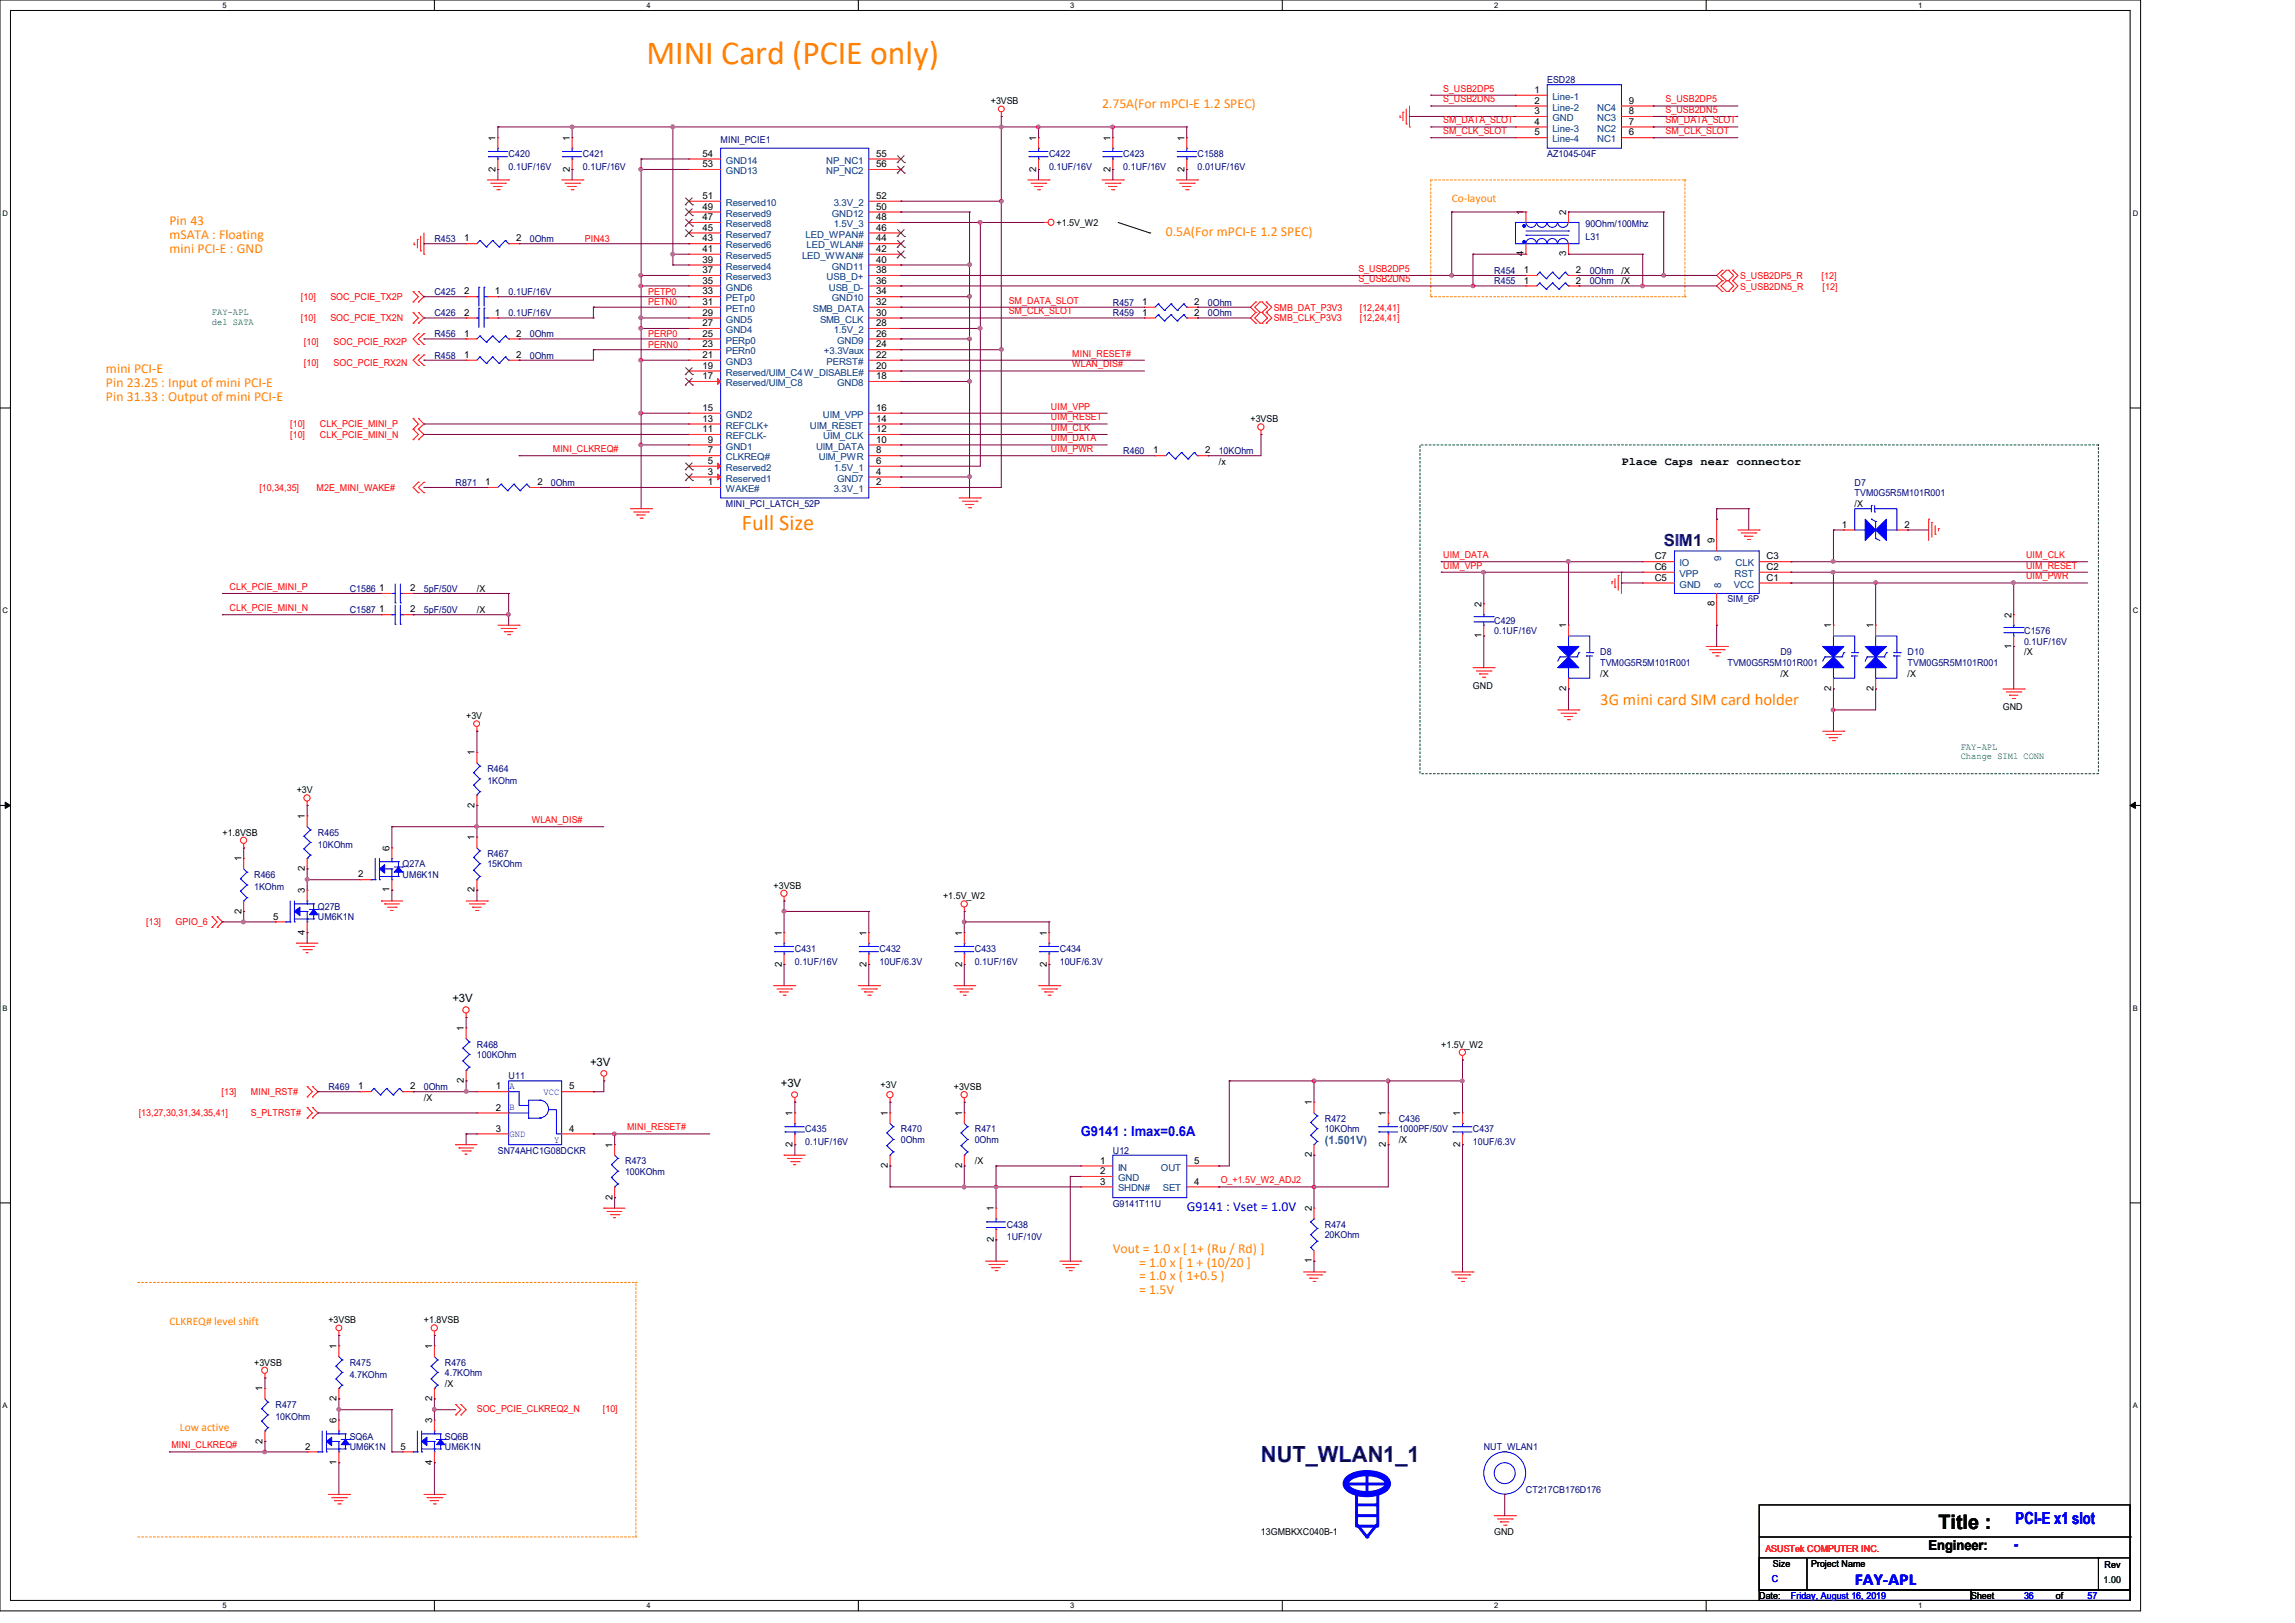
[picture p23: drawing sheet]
<svg xmlns="http://www.w3.org/2000/svg" width="297mm" height="210mm" viewBox="0 0 297 210" stroke-linecap="round" stroke-linejoin="round" font-family="sans-serif">
<defs><g id="words">
<text font-size="4.4" fill="#ff8000" x="83.7" y="8.3">MINI Card (PCIE only)</text>
<text font-size="2.9" fill="#ff8000" x="96" y="68.6">Full Size</text>
<text font-size="2.9" fill="#000080" x="163.2" y="189.2">NUT_WLAN1_1</text>
<text font-size="2.6" x="250.9" y="197.9">Title :</text>
<text font-size="2.2" fill="#000080" x="215.3" y="70.6">SIM1</text>
<text font-size="2.2" fill="#ff8000" x="207.1" y="91.2">3G mini card SIM card holder</text>
<g font-size="2.2" fill="#00f">
<text x="260.9" y="197.2">PCI-E x1 slot</text>
<text x="240" y="205.1">FAY-APL</text>
</g>
<g font-size="1.8" fill="#ff8000">
<text x="142.6" y="14">2.75A(For mPCI-E 1.2 SPEC)</text>
<text x="21.9" y="29.1">Pin 43</text>
<text x="21.9" y="30.9">mSATA : Floating</text>
<text x="21.9" y="32.7">mini PCI-E : GND</text>
<text x="150.9" y="30.5">0.5A(For mPCI-E 1.2 SPEC)</text>
<text x="13.7" y="48.3">mini PCI-E</text>
<text x="13.7" y="50.1">Pin 23.25 : Input of mini PCI-E</text>
<text x="13.7" y="51.9">Pin 31.33 : Output of mini PCI-E</text>
<text x="144" y="162.1">Vout = 1.0 x [ 1+ (Ru / Rd) ]</text>
<text x="147.4" y="163.9">= 1.0 x [ 1 + (10/20 ]</text>
<text x="147.4" y="165.7">= 1.0 x ( 1+0.5 )</text>
<text x="147.4" y="167.5">= 1.5V</text>
</g>
<g font-size="1.8" fill="#00f">
<text x="139.9" y="147">G9141 : Imax=0.6A</text>
<text x="153.6" y="156.7">G9141 : Vset = 1.0V</text>
<text x="260.6" y="200.5">-</text>
</g>
<text font-size="1.8" x="249.6" y="200.5">Engineer:</text>
<g font-size="1.5" fill="#ff8000">
<text x="187.9" y="26.1">Co-layout</text>
<text x="21.9" y="171.4">CLKREQ# level shift</text>
<text x="23.3" y="185.2">Low active</text>
</g>
<g font-size="1.5">
<text x="209.8" y="60.2">Place Caps near connector</text>
<text x="58.5" y="129.7">+3V</text>
<text x="76.4" y="138">+3V</text>
<text x="101" y="140.7">+3V</text>
</g>
<text font-size="1.5" fill="#0080c0" x="171.5" y="148.1">(1.501V)</text>
<g font-size="1.2" fill="#f00">
<text x="186.8" y="11.9">S_USB2DP5</text>
<text x="186.8" y="13.3">S_USB2DN5</text>
<text x="186.8" y="17.4">SM_CLK_SLOT</text>
<text x="186.8" y="16">SM_DATA_SLOT</text>
<text x="215.6" y="14.6">S_USB2DN5</text>
<text x="215.6" y="13.3">S_USB2DP5</text>
<text x="215.6" y="16">SM_DATA_SLOT</text>
<text x="215.6" y="17.4">SM_CLK_SLOT</text>
<text x="75.7" y="31.3">PIN43</text>
<text x="175.8" y="35.2">S_USB2DP5</text>
<text x="38.9" y="38.9">[10]</text>
<text x="38.9" y="41.6">[10]</text>
<text x="42.8" y="38.9">SOC_PCIE_TX2P</text>
<text x="42.8" y="41.6">SOC_PCIE_TX2N</text>
<text x="83.9" y="38.1">PETP0</text>
<text x="83.9" y="39.5">PETN0</text>
<text x="130.6" y="39.3">SM_DATA_SLOT</text>
<text x="130.6" y="40.7">SM_CLK_SLOT</text>
<text x="164.8" y="40.2">SMB_DAT_P3V3</text>
<text x="164.8" y="41.6">SMB_CLK_P3V3</text>
<text x="175.8" y="36.5">S_USB2DN5</text>
<text x="176" y="40.2">[12,24,41]</text>
<text x="176" y="41.6">[12,24,41]</text>
<text x="225.2" y="37.5">S_USB2DN5_R</text>
<text x="225.2" y="36.1">S_USB2DP5_R</text>
<text x="235.7" y="36.1">[12]</text>
<text x="235.9" y="37.5">[12]</text>
<text x="39.3" y="44.6">[10]</text>
<text x="39.3" y="47.3">[10]</text>
<text x="43.2" y="44.6">SOC_PCIE_RX2P</text>
<text x="43.2" y="47.3">SOC_PCIE_RX2N</text>
<text x="83.9" y="43.6">PERP0</text>
<text x="83.9" y="45">PERN0</text>
<text x="138.8" y="47.5">WLAN_DIS#</text>
<text x="138.8" y="46.1">MINI_RESET#</text>
<text x="136" y="53">UIM_VPP</text>
<text x="37.5" y="55.3">[10]</text>
<text x="37.5" y="56.7">[10]</text>
<text x="41.4" y="55.3">CLK_PCIE_MINI_P</text>
<text x="41.4" y="56.7">CLK_PCIE_MINI_N</text>
<text x="71.5" y="58.5">MINI_CLKREQ#</text>
<text x="136" y="57.1">UIM_DATA</text>
<text x="136" y="55.8">UIM_CLK</text>
<text x="136" y="54.4">UIM_RESET</text>
<text x="136" y="58.5">UIM_PWR</text>
<text x="33.6" y="63.5">[10,34,35]</text>
<text x="41" y="63.5">M2E_MINI_WAKE#</text>
<text x="29.7" y="76.3">CLK_PCIE_MINI_P</text>
<text x="186.8" y="72.2">UIM_DATA</text>
<text x="186.8" y="73.6">UIM_VPP</text>
<text x="262.2" y="73.6">UIM_RESET</text>
<text x="262.2" y="75">UIM_PWR</text>
<text x="262.2" y="72.2">UIM_CLK</text>
<text x="29.7" y="79.1">CLK_PCIE_MINI_N</text>
<text x="68.8" y="106.5">WLAN_DIS#</text>
<text x="18.9" y="119.6">[13]</text>
<text x="22.7" y="119.6">GPIO_6</text>
<text x="28.7" y="141.7">[13]</text>
<text x="32.5" y="141.7">MINI_RST#</text>
<text x="17.9" y="144.4">[13,27,30,31,34,35,41]</text>
<text x="32.5" y="144.4">S_PLTRST#</text>
<text x="81.2" y="146.3">MINI_RESET#</text>
<text x="158" y="153.1">O_+1.5V_W2_ADJ2</text>
<text x="61.7" y="182.7">SOC_PCIE_CLKREQ2_N</text>
<text x="78" y="182.7">[10]</text>
<text x="22.2" y="187.4">MINI_CLKREQ#</text>
<text x="228.5" y="200.8">ASUSTek COMPUTER INC.</text>
</g>
<g font-size="1.2" fill="#000080">
<text x="200.2" y="10.7">ESD28</text>
<text x="65.8" y="20.3">C420</text>
<text x="65.8" y="22">0.1UF/16V</text>
<text x="75.4" y="20.3">C421</text>
<text x="75.4" y="22">0.1UF/16V</text>
<text x="93.3" y="18.5">MINI_PCIE1</text>
<text x="135.8" y="20.3">C422</text>
<text x="135.8" y="22">0.1UF/16V</text>
<text x="145.4" y="20.3">C423</text>
<text x="145.4" y="22">0.1UF/16V</text>
<text x="155" y="20.3">C1588</text>
<text x="155" y="22">0.01UF/16V</text>
<text x="200.2" y="20.3">AZ1045-04F</text>
<text x="205.2" y="29.4">90Ohm/100Mhz</text>
<text x="56.2" y="31.3">R453</text>
<text x="68.6" y="31.3">0Ohm</text>
<text x="193.4" y="35.4">R454</text>
<text x="205.2" y="31">L31</text>
<text x="205.7" y="35.4">0Ohm</text>
<text x="56.2" y="40.9">C426</text>
<text x="56.2" y="38.1">C425</text>
<text x="65.8" y="40.9">0.1UF/16V</text>
<text x="65.8" y="38.1">0.1UF/16V</text>
<text x="144" y="40.9">R459</text>
<text x="144" y="39.5">R457</text>
<text x="156.3" y="40.9">0Ohm</text>
<text x="156.3" y="39.5">0Ohm</text>
<text x="193.4" y="36.8">R455</text>
<text x="205.7" y="36.8">0Ohm</text>
<text x="56.2" y="46.4">R458</text>
<text x="56.2" y="43.6">R456</text>
<text x="68.6" y="46.4">0Ohm</text>
<text x="68.6" y="43.6">0Ohm</text>
<text x="145.4" y="58.7">R460</text>
<text x="157.7" y="58.7">10KOhm</text>
<text x="59" y="62.9">R871</text>
<text x="71.3" y="62.9">0Ohm</text>
<text x="93.9" y="65.6">MINI_PCI_LATCH_52P</text>
<text x="240" y="62.9">D7</text>
<text x="240" y="64.2">TVM0G5R5M101R001</text>
<text x="45.3" y="76.6">C1586</text>
<text x="54.9" y="76.6">5pF/50V</text>
<text x="223.6" y="77.9">SIM_6P</text>
<text x="45.3" y="79.3">C1587</text>
<text x="54.9" y="79.3">5pF/50V</text>
<text x="193.4" y="80.7">C429</text>
<text x="193.4" y="82">0.1UF/16V</text>
<text x="262" y="82">C1576</text>
<text x="262" y="83.4">0.1UF/16V</text>
<text x="207.1" y="84.8">D8</text>
<text x="207.1" y="86.1">TVM0G5R5M101R001</text>
<text x="223.6" y="86.1">TVM0G5R5M101R001</text>
<text x="230.4" y="84.8">D9</text>
<text x="246.9" y="84.8">D10</text>
<text x="246.9" y="86.1">TVM0G5R5M101R001</text>
<text x="63.1" y="99.9">R464</text>
<text x="63.1" y="101.5">1KOhm</text>
<text x="32.9" y="113.6">R466</text>
<text x="41.1" y="108.1">R465</text>
<text x="41.1" y="109.8">10KOhm</text>
<text x="52.1" y="112.2">Q27A</text>
<text x="52.1" y="113.6">UM6K1N</text>
<text x="63.1" y="110.9">R467</text>
<text x="63.1" y="112.2">15KOhm</text>
<text x="32.9" y="115.2">1KOhm</text>
<text x="41.1" y="117.7">Q27B</text>
<text x="41.1" y="119.1">UM6K1N</text>
<text x="102.9" y="123.2">C431</text>
<text x="102.9" y="124.8">0.1UF/16V</text>
<text x="113.8" y="123.2">C432</text>
<text x="113.8" y="124.8">10UF/6.3V</text>
<text x="126.2" y="123.2">C433</text>
<text x="126.2" y="124.8">0.1UF/16V</text>
<text x="137.2" y="123.2">C434</text>
<text x="137.2" y="124.8">10UF/6.3V</text>
<text x="61.7" y="135.5">R468</text>
<text x="61.7" y="136.9">100KOhm</text>
<text x="42.5" y="141">R469</text>
<text x="54.9" y="141">0Ohm</text>
<text x="65.8" y="139.7">U11</text>
<text x="64.4" y="149.3">SN74AHC1G08DCKR</text>
<text x="104.2" y="146.5">C435</text>
<text x="104.2" y="148.2">0.1UF/16V</text>
<text x="116.6" y="146.5">R470</text>
<text x="116.6" y="147.9">0Ohm</text>
<text x="126.2" y="146.5">R471</text>
<text x="126.2" y="147.9">0Ohm</text>
<text x="144" y="149.3">U12</text>
<text x="171.4" y="145.2">R472</text>
<text x="171.4" y="146.5">10KOhm</text>
<text x="181" y="145.2">C436</text>
<text x="181" y="146.5">1000PF/50V</text>
<text x="190.6" y="146.5">C437</text>
<text x="190.6" y="148.2">10UF/6.3V</text>
<text x="80.9" y="150.6">R473</text>
<text x="80.9" y="152">100KOhm</text>
<text x="130.3" y="158.9">C438</text>
<text x="130.3" y="160.5">1UF/10V</text>
<text x="144" y="156.1">G9141T11U</text>
<text x="171.4" y="158.9">R474</text>
<text x="171.4" y="160.2">20KOhm</text>
<text x="45.3" y="176.7">R475</text>
<text x="45.3" y="178.3">4.7KOhm</text>
<text x="57.6" y="176.7">R476</text>
<text x="57.6" y="178.1">4.7KOhm</text>
<text x="35.6" y="182.2">R477</text>
<text x="35.6" y="183.8">10KOhm</text>
<text x="45.3" y="186.3">SQ6A</text>
<text x="45.3" y="187.7">UM6K1N</text>
<text x="57.6" y="186.3">SQ6B</text>
<text x="57.6" y="187.7">UM6K1N</text>
<text x="192" y="187.7">NUT_WLAN1</text>
<text x="197.5" y="193.2">CT217CB176D176</text>
</g>
<g font-size="1.2">
<text x="128.2" y="13.5">+3VSB</text>
<text x="198.6" y="12">1</text>
<text x="198.6" y="13.4">2</text>
<text x="198.6" y="14.8">3</text>
<text x="198.6" y="16.1">4</text>
<text x="198.6" y="17.5">5</text>
<text x="210.8" y="14.8">8</text>
<text x="210.8" y="16.1">7</text>
<text x="210.8" y="17.5">6</text>
<text x="210.8" y="13.4">9</text>
<text x="64.1" y="22.2" transform="rotate(-90 64.1 22.2)">2</text>
<text x="64.1" y="18.2" transform="rotate(-90 64.1 18.2)">1</text>
<text x="73.7" y="22.2" transform="rotate(-90 73.7 22.2)">2</text>
<text x="73.7" y="18.2" transform="rotate(-90 73.7 18.2)">1</text>
<text x="90.9" y="21.6">53</text>
<text x="90.9" y="20.3">54</text>
<text x="113.4" y="21.6">56</text>
<text x="113.4" y="20.3">55</text>
<text x="134.1" y="22.2" transform="rotate(-90 134.1 22.2)">2</text>
<text x="134.1" y="18.2" transform="rotate(-90 134.1 18.2)">1</text>
<text x="143.7" y="22.2" transform="rotate(-90 143.7 22.2)">2</text>
<text x="143.7" y="18.2" transform="rotate(-90 143.7 18.2)">1</text>
<text x="153.3" y="22.2" transform="rotate(-90 153.3 22.2)">2</text>
<text x="153.3" y="18.2" transform="rotate(-90 153.3 18.2)">1</text>
<text x="90.9" y="29.8">45</text>
<text x="90.9" y="28.5">47</text>
<text x="90.9" y="27.1">49</text>
<text x="90.9" y="25.7">51</text>
<text x="113.4" y="29.8">46</text>
<text x="113.4" y="28.5">48</text>
<text x="113.4" y="27.1">50</text>
<text x="113.4" y="25.7">52</text>
<text x="136.7" y="29.3">+1.5V_W2</text>
<text x="197.2" y="27.8" transform="rotate(-90 197.2 27.8)">1</text>
<text x="202.7" y="27.8" transform="rotate(-90 202.7 27.8)">2</text>
<text x="60.1" y="31.2">1</text>
<text x="66.8" y="31.2">2</text>
<text x="90.9" y="35.3">37</text>
<text x="90.9" y="34">39</text>
<text x="90.9" y="32.6">41</text>
<text x="90.9" y="31.2">43</text>
<text x="113.4" y="35.3">38</text>
<text x="113.4" y="34">40</text>
<text x="113.4" y="32.6">42</text>
<text x="113.4" y="31.2">44</text>
<text x="197.2" y="33.2" transform="rotate(-90 197.2 33.2)">4</text>
<text x="197.2" y="35.3">1</text>
<text x="202.7" y="33.2" transform="rotate(-90 202.7 33.2)">3</text>
<text x="204" y="35.3">2</text>
<text x="209.8" y="35.4">/X</text>
<text x="60.1" y="40.9">2</text>
<text x="60.1" y="38.1">2</text>
<text x="64" y="40.9">1</text>
<text x="64" y="38.1">1</text>
<text x="90.9" y="40.9">29</text>
<text x="90.9" y="39.5">31</text>
<text x="90.9" y="38.1">33</text>
<text x="90.9" y="36.7">35</text>
<text x="113.4" y="40.9">30</text>
<text x="113.4" y="39.5">32</text>
<text x="113.4" y="38.1">34</text>
<text x="113.4" y="36.7">36</text>
<text x="147.8" y="40.9">1</text>
<text x="147.8" y="39.5">1</text>
<text x="154.6" y="40.9">2</text>
<text x="154.6" y="39.5">2</text>
<text x="197.2" y="36.7">1</text>
<text x="204" y="36.7">2</text>
<text x="209.8" y="36.8">/X</text>
<text x="60.1" y="46.3">1</text>
<text x="60.1" y="43.6">1</text>
<text x="66.8" y="46.3">2</text>
<text x="66.8" y="43.6">2</text>
<text x="90.9" y="47.7">19</text>
<text x="90.9" y="46.3">21</text>
<text x="90.9" y="45">23</text>
<text x="90.9" y="43.6">25</text>
<text x="90.9" y="42.2">27</text>
<text x="113.4" y="47.7">20</text>
<text x="113.4" y="46.3">22</text>
<text x="113.4" y="45">24</text>
<text x="113.4" y="43.6">26</text>
<text x="113.4" y="42.2">28</text>
<text x="90.9" y="53.2">15</text>
<text x="90.9" y="49.1">17</text>
<text x="113.4" y="53.2">16</text>
<text x="113.4" y="49.1">18</text>
<text x="90.9" y="55.9">11</text>
<text x="90.9" y="54.6">13</text>
<text x="91.6" y="58.7">7</text>
<text x="91.6" y="57.3">9</text>
<text x="113.4" y="58.7">8</text>
<text x="113.4" y="57.3">10</text>
<text x="113.4" y="55.9">12</text>
<text x="113.4" y="54.6">14</text>
<text x="149.2" y="58.7">1</text>
<text x="156" y="58.7">2</text>
<text x="161.8" y="54.6">+3VSB</text>
<text x="62.8" y="62.8">1</text>
<text x="69.6" y="62.8">2</text>
<text x="91.6" y="62.8">1</text>
<text x="91.6" y="61.4">3</text>
<text x="91.6" y="60">5</text>
<text x="113.4" y="62.8">2</text>
<text x="113.4" y="61.4">4</text>
<text x="113.4" y="60">6</text>
<text x="157.7" y="60.1">/x</text>
<text x="240" y="65.6">/X</text>
<text x="221.9" y="70.3" transform="rotate(-90 221.9 70.3)">9</text>
<text x="238.4" y="68.3">1</text>
<text x="246.5" y="68.3">2</text>
<text x="49.1" y="76.5">1</text>
<text x="53.1" y="76.5">2</text>
<text x="61.7" y="76.6">/X</text>
<text x="214.2" y="75.1">C5</text>
<text x="214.2" y="73.7">C6</text>
<text x="214.2" y="72.4">C7</text>
<text x="228.6" y="75.1">C1</text>
<text x="228.6" y="73.7">C2</text>
<text x="228.6" y="72.4">C3</text>
<text x="49.1" y="79.2">1</text>
<text x="53.1" y="79.2">2</text>
<text x="61.7" y="79.3">/X</text>
<text x="191.7" y="82.5" transform="rotate(-90 191.7 82.5)">1</text>
<text x="191.7" y="78.6" transform="rotate(-90 191.7 78.6)">2</text>
<text x="202.7" y="81.3" transform="rotate(-90 202.7 81.3)">1</text>
<text x="221.9" y="78.4" transform="rotate(-90 221.9 78.4)">8</text>
<text x="237" y="81.3" transform="rotate(-90 237 81.3)">1</text>
<text x="242.4" y="81.3" transform="rotate(-90 242.4 81.3)">1</text>
<text x="260.3" y="83.9" transform="rotate(-90 260.3 83.9)">1</text>
<text x="260.3" y="79.9" transform="rotate(-90 260.3 79.9)">2</text>
<text x="190.6" y="89.2">GND</text>
<text x="202.7" y="89.4" transform="rotate(-90 202.7 89.4)">2</text>
<text x="207.1" y="87.5">/X</text>
<text x="230.4" y="87.5">/X</text>
<text x="237" y="89.4" transform="rotate(-90 237 89.4)">2</text>
<text x="242.4" y="89.4" transform="rotate(-90 242.4 89.4)">2</text>
<text x="246.9" y="87.5">/X</text>
<text x="262" y="84.8">/X</text>
<text x="60.3" y="93">+3V</text>
<text x="259.2" y="91.9">GND</text>
<text x="61.4" y="97.7" transform="rotate(-90 61.4 97.7)">1</text>
<text x="38.4" y="102.6">+3V</text>
<text x="39.5" y="106" transform="rotate(-90 39.5 106)">1</text>
<text x="61.4" y="104.5" transform="rotate(-90 61.4 104.5)">2</text>
<text x="28.8" y="108.1">+1.8VSB</text>
<text x="31.2" y="111.5" transform="rotate(-90 31.2 111.5)">1</text>
<text x="39.5" y="112.7" transform="rotate(-90 39.5 112.7)">2</text>
<text x="46.4" y="113.5">2</text>
<text x="50.4" y="110.1" transform="rotate(-90 50.4 110.1)">6</text>
<text x="61.4" y="108.7" transform="rotate(-90 61.4 108.7)">1</text>
<text x="31.2" y="118.2" transform="rotate(-90 31.2 118.2)">2</text>
<text x="35.3" y="119">5</text>
<text x="39.5" y="115.6" transform="rotate(-90 39.5 115.6)">3</text>
<text x="50.4" y="115.5" transform="rotate(-90 50.4 115.5)">1</text>
<text x="61.4" y="115.5" transform="rotate(-90 61.4 115.5)">2</text>
<text x="100.1" y="115">+3VSB</text>
<text x="122" y="116.3">+1.5V_W2</text>
<text x="39.5" y="120.9" transform="rotate(-90 39.5 120.9)">4</text>
<text x="101.2" y="125.1" transform="rotate(-90 101.2 125.1)">2</text>
<text x="101.2" y="121.1" transform="rotate(-90 101.2 121.1)">1</text>
<text x="112.1" y="125.1" transform="rotate(-90 112.1 125.1)">2</text>
<text x="112.1" y="121.1" transform="rotate(-90 112.1 121.1)">1</text>
<text x="124.5" y="125.1" transform="rotate(-90 124.5 125.1)">2</text>
<text x="124.5" y="121.1" transform="rotate(-90 124.5 121.1)">1</text>
<text x="135.5" y="125.1" transform="rotate(-90 135.5 125.1)">2</text>
<text x="135.5" y="121.1" transform="rotate(-90 135.5 121.1)">1</text>
<text x="60" y="133.4" transform="rotate(-90 60 133.4)">1</text>
<text x="186.5" y="135.5">+1.5V_W2</text>
<text x="46.4" y="141">1</text>
<text x="53.1" y="141">2</text>
<text x="54.9" y="142.4">/X</text>
<text x="60" y="140.2" transform="rotate(-90 60 140.2)">2</text>
<text x="64.2" y="141">1</text>
<text x="64.2" y="143.7">2</text>
<text x="73.7" y="141">5</text>
<text x="114" y="140.8">+3V</text>
<text x="123.4" y="141">+3VSB</text>
<text x="169.8" y="143" transform="rotate(-90 169.8 143)">1</text>
<text x="64.2" y="146.4">3</text>
<text x="73.7" y="146.4">4</text>
<text x="79.2" y="148.5" transform="rotate(-90 79.2 148.5)">1</text>
<text x="102.6" y="148.4" transform="rotate(-90 102.6 148.4)">2</text>
<text x="102.6" y="144.4" transform="rotate(-90 102.6 144.4)">1</text>
<text x="114.9" y="144.4" transform="rotate(-90 114.9 144.4)">1</text>
<text x="124.5" y="144.4" transform="rotate(-90 124.5 144.4)">1</text>
<text x="169.8" y="149.8" transform="rotate(-90 169.8 149.8)">2</text>
<text x="179.4" y="148.4" transform="rotate(-90 179.4 148.4)">2</text>
<text x="179.4" y="144.4" transform="rotate(-90 179.4 144.4)">1</text>
<text x="181" y="147.9">/X</text>
<text x="189" y="148.4" transform="rotate(-90 189 148.4)">2</text>
<text x="189" y="144.4" transform="rotate(-90 189 144.4)">1</text>
<text x="79.2" y="155.2" transform="rotate(-90 79.2 155.2)">2</text>
<text x="114.9" y="151.1" transform="rotate(-90 114.9 151.1)">2</text>
<text x="124.5" y="151.1" transform="rotate(-90 124.5 151.1)">2</text>
<text x="126.2" y="150.6">/X</text>
<text x="142.4" y="150.6">1</text>
<text x="142.4" y="151.9">2</text>
<text x="142.4" y="153.3">3</text>
<text x="154.6" y="153.3">4</text>
<text x="154.6" y="150.6">5</text>
<text x="128.6" y="160.7" transform="rotate(-90 128.6 160.7)">2</text>
<text x="128.6" y="156.8" transform="rotate(-90 128.6 156.8)">1</text>
<text x="169.8" y="156.8" transform="rotate(-90 169.8 156.8)">2</text>
<text x="169.8" y="163.5" transform="rotate(-90 169.8 163.5)">1</text>
<text x="42.5" y="171.2">+3VSB</text>
<text x="54.9" y="171.2">+1.8VSB</text>
<text x="32.9" y="176.7">+3VSB</text>
<text x="43.6" y="174.6" transform="rotate(-90 43.6 174.6)">1</text>
<text x="55.9" y="174.6" transform="rotate(-90 55.9 174.6)">1</text>
<text x="57.6" y="179.4">/X</text>
<text x="34" y="180" transform="rotate(-90 34 180)">1</text>
<text x="43.6" y="184.2" transform="rotate(-90 43.6 184.2)">6</text>
<text x="43.6" y="181.3" transform="rotate(-90 43.6 181.3)">2</text>
<text x="55.9" y="184.2" transform="rotate(-90 55.9 184.2)">3</text>
<text x="55.9" y="181.3" transform="rotate(-90 55.9 181.3)">2</text>
<text x="34" y="186.8" transform="rotate(-90 34 186.8)">2</text>
<text x="39.5" y="187.6">2</text>
<text x="43.6" y="189.5" transform="rotate(-90 43.6 189.5)">1</text>
<text x="51.8" y="187.6">5</text>
<text x="55.9" y="189.5" transform="rotate(-90 55.9 189.5)">4</text>
<text x="163.2" y="198.6">13GMBKXC040B-1</text>
<text x="193.4" y="198.6">GND</text>
<text x="229.4" y="202.7">Size</text>
<text x="234.4" y="202.7">Project Name</text>
<text x="272.4" y="202.9">Rev</text>
<text x="227.7" y="206.9">Date:</text>
<text x="255.1" y="206.9">Sheet</text>
<text x="266.1" y="206.9">of</text>
</g>
<g font-size="1.2" fill="#004080">
<text x="200.9" y="12.9">Line-1</text>
<text x="200.9" y="14.3">Line-2</text>
<text x="200.9" y="15.7">GND</text>
<text x="200.9" y="17">Line-3</text>
<text x="206.7" y="15.7">NC3</text>
<text x="206.7" y="17">NC2</text>
<text x="206.7" y="14.3">NC4</text>
<text x="93.9" y="22.5">GND13</text>
<text x="93.9" y="21.2">GND14</text>
<text x="106.9" y="22.5">NP_NC2</text>
<text x="106.9" y="21.2">NP_NC1</text>
<text x="200.9" y="18.4">Line-4</text>
<text x="206.7" y="18.4">NC1</text>
<text x="93.9" y="29.4">Reserved8</text>
<text x="93.9" y="28">Reserved9</text>
<text x="93.9" y="26.6">Reserved10</text>
<text x="107.6" y="28">GND12</text>
<text x="107.9" y="29.4">1.5V_3</text>
<text x="107.9" y="26.6">3.3V_2</text>
<text x="93.9" y="34.9">Reserved4</text>
<text x="93.9" y="33.5">Reserved5</text>
<text x="93.9" y="32.1">Reserved6</text>
<text x="93.9" y="30.7">Reserved7</text>
<text x="103.8" y="33.5">LED_WWAN#</text>
<text x="104.3" y="30.7">LED_WPAN#</text>
<text x="104.4" y="32.1">LED_WLAN#</text>
<text x="107.6" y="34.9">GND11</text>
<text x="93.9" y="41.7">GND5</text>
<text x="93.9" y="40.3">PETn0</text>
<text x="93.9" y="39">PETp0</text>
<text x="93.9" y="37.6">GND6</text>
<text x="93.9" y="36.2">Reserved3</text>
<text x="105.2" y="40.3">SMB_DATA</text>
<text x="106.1" y="41.7">SMB_CLK</text>
<text x="107" y="36.2">USB_D+</text>
<text x="107.3" y="37.6">USB_D-</text>
<text x="107.6" y="39">GND10</text>
<text x="93.9" y="47.2">GND3</text>
<text x="93.9" y="45.8">PERn0</text>
<text x="93.9" y="44.4">PERp0</text>
<text x="93.9" y="43.1">GND4</text>
<text x="106.6" y="45.8">+3.3Vaux</text>
<text x="107" y="47.2">PERST#</text>
<text x="107.9" y="43.1">1.5V_2</text>
<text x="108.3" y="44.4">GND9</text>
<text x="93.9" y="50">Reserved/UIM_C8</text>
<text x="93.9" y="48.6">Reserved/UIM_C4W_DISABLE#</text>
<text x="108.3" y="50">GND8</text>
<text x="93.9" y="59.6">CLKREQ#</text>
<text x="93.9" y="58.2">GND1</text>
<text x="93.9" y="56.8">REFCLK-</text>
<text x="93.9" y="55.5">REFCLK+</text>
<text x="93.9" y="54.1">GND2</text>
<text x="104.8" y="55.5">UIM_RESET</text>
<text x="105.6" y="58.2">UIM_DATA</text>
<text x="106" y="59.6">UIM_PWR</text>
<text x="106.5" y="54.1">UIM_VPP</text>
<text x="106.5" y="56.8">UIM_CLK</text>
<text x="93.9" y="63.7">WAKE#</text>
<text x="93.9" y="62.3">Reserved1</text>
<text x="93.9" y="60.9">Reserved2</text>
<text x="107.9" y="63.7">3.3V_1</text>
<text x="107.9" y="60.9">1.5V_1</text>
<text x="108.3" y="62.3">GND7</text>
<text x="217.4" y="76">GND</text>
<text x="217.4" y="74.6">VPP</text>
<text x="217.4" y="73.3">IO</text>
<text x="222.8" y="76.1" transform="rotate(-90 222.8 76.1)">8</text>
<text x="222.8" y="72.6" transform="rotate(-90 222.8 72.6)">9</text>
<text x="224.4" y="76">VCC</text>
<text x="224.5" y="74.6">RST</text>
<text x="224.6" y="73.3">CLK</text>
<text x="144.7" y="151.5">IN</text>
<text x="144.7" y="152.8">GND</text>
<text x="144.7" y="154.2">SHDN#</text>
<text x="150.2" y="151.5">OUT</text>
<text x="150.5" y="154.2">SET</text>
</g>
<g font-size="1.2" fill="#008000">
<text x="27.4" y="40.8">FAY-APL</text>
<text x="27.4" y="42">del SATA</text>
<text x="253.8" y="97">FAY-APL</text>
<text x="253.8" y="98.3">Change SIM1 CONN</text>
<text x="272.2" y="204.8">1.00</text>
</g>
<g font-size="1.2" fill="#00f">
<text x="66" y="140.9">A</text>
<text x="66" y="143.6">B</text>
<text x="70.4" y="141.7">VCC</text>
<text x="66" y="147.2">GND</text>
<text x="71.7" y="147.9">Y</text>
<text x="229.3" y="204.7">C</text>
<text x="231.8" y="206.9">Friday, August 16, 2019</text>
<text x="262" y="206.9">36</text>
<text x="270.2" y="206.9">57</text>
</g>
<g font-size="1">
<text x="28.8" y="1">5</text>
<text x="83.7" y="1">4</text>
<text x="138.5" y="1">3</text>
<text x="193.4" y="1">2</text>
<text x="248.2" y="1">1</text>
<text x=".3" y="27.9">D</text>
<text x="276" y="27.9">D</text>
<text x=".3" y="79.4">C</text>
<text x="276" y="79.4">C</text>
<text x=".3" y="130.8">B</text>
<text x="276" y="130.8">B</text>
<text x=".3" y="182.2">A</text>
<text x="276" y="182.2">A</text>
<text x="28.8" y="208.1">5</text>
<text x="83.7" y="208.1">4</text>
<text x="138.5" y="208.1">3</text>
<text x="193.4" y="208.1">2</text>
<text x="248.2" y="208.1">1</text>
</g>
</g></defs>
<path d="M0 0h277v208.4h-277zM1.4 1.4h274.3v205.7h-274.3z" fill="none" stroke="#000" stroke-width=".13"/>
<g fill="#fff">
<path d="M28.8 .1h.5v1.1h-.5z"/>
<path d="M28.8 207.2h.5v1.1h-.5z"/>
</g>
<path d="M56.2 0v1.4M56.2 207.1v1.3" fill="none" stroke="#000" stroke-width=".13"/>
<g fill="#fff">
<path d="M83.7 .1h.5v1.1h-.5z"/>
<path d="M83.7 207.2h.5v1.1h-.5z"/>
</g>
<path d="M111.1 0v1.4M111.1 207.1v1.3" fill="none" stroke="#000" stroke-width=".13"/>
<g fill="#fff">
<path d="M138.5 .1h.6v1.1h-.6z"/>
<path d="M138.5 207.2h.6v1.1h-.6z"/>
</g>
<path d="M165.9 0v1.4M165.9 207.1v1.3" fill="none" stroke="#000" stroke-width=".13"/>
<g fill="#fff">
<path d="M193.4 .1h.5v1.1h-.5z"/>
<path d="M193.4 207.2h.5v1.1h-.5z"/>
</g>
<path d="M220.8 0v1.4M220.8 207.1v1.3" fill="none" stroke="#000" stroke-width=".13"/>
<g fill="#fff">
<path d="M248.2 .1h.6v1.1h-.6z"/>
<path d="M248.2 207.2h.6v1.1h-.6z"/>
<path d="M.3 27.1h.8v1.1h-.8z"/>
<path d="M276 27.1h.7v1.1h-.7z"/>
<path d="M.3 78.5h.8v1.1h-.8z"/>
<path d="M276 78.5h.7v1.1h-.7z"/>
</g>
<path d="M0 52.8h1.4M275.7 52.8h1.3" fill="none" stroke="#000" stroke-width=".13"/>
<g fill="#fff">
<path d="M.3 129.9h.7v1.1h-.7z"/>
<path d="M276 129.9h.6v1.1h-.6z"/>
</g>
<path d="M0 104.2h1.4M275.7 104.2h1.3" fill="none" stroke="#000" stroke-width=".13"/>
<path d="M.7 103.8l.7 .4-.7 .4zM275.7 104.2l.7-.4v.8z" fill="#000" stroke="#000" stroke-width=".13"/>
<g fill="#fff">
<path d="M.3 181.4h.7v1.1h-.7z"/>
<path d="M276 181.4h.6v1.1h-.6z"/>
</g>
<g fill="none" stroke="#000" stroke-width=".13">
<path d="M144.7 28.8l4.1 1.3M148.8 30.1h.1M0 155.7h1.4M275.7 155.7h1.3M227.7 194.7h48v11h-48zM227.7 198.9h48M275.7 198.9h.1M227.7 201.6h6.1v4.1h-6.1zM227.7 205.7h27.4v1.4h-27.4zM234 201.6h37.6M255.1 205.7h20.6v1.4h-20.6zM271.6 201.6h4.1v4.1h-4.1z"/>
<path d="M271.6 201.6h.1"/>
</g>
<path d="M185.2 23.3v15.1M185.2 38.4h.1M185.2 38.4h32.9M185.2 23.3h32.9M218.1 23.3v15.1M218.1 38.4h.1M218.1 23.3h.1M17.8 165.9h64.5M82.3 165.9h.1M17.8 198.9h64.5M82.3 198.9v-33M82.3 198.9h.1" fill="none" stroke="#ff8000" stroke-width=".13" stroke-dasharray=".3"/>
<path d="M183.8 57.6h87.8v42.5h-87.8z" fill="none" stroke="#008000" stroke-width=".13" stroke-dasharray=".3"/>
<g fill="none" stroke="#f00" stroke-width=".13">
<path d="M129.6 15.1h.1M129.6 14.5v.6M181.2 15.2h.1M181.2 14.9v.3M181.6 14.5h.1M181.6 14.5v1.1M182 16h.1M182 14.1v1.9M182.4 16.4h.1M182.4 13.7v2.7M53.5 39.1h.1M53.5 37.7h.1"/>
<path d="M53.5 37.7l.6 .7-.6 .7M53.6 31.7h.1M53.6 31.4v.3M54 31h.1M54 31v1.1M54.1 37.7h.1M54.1 39.1h.1M54.1 37.7l.8 .7-.8 .7M54.4 32.5h.1M54.4 30.6v1.9M54.9 32.9h.1M54.9 30.1v2.8"/>
<path d="M63.1 23.3h2.7M63.5 23.7h1.9M63.9 24.1h.1M63.9 24.1h1.1M64.3 24.6h.3M64.6 24.6h.1M65.4 23.7h.1M65.8 23.3h.1M72.7 23.3h2.7M73.1 23.7h1.9M73.5 24.1h.1M73.5 24.1h1.1"/>
<path d="M73.9 24.6h.3M74.2 24.6h.1M75 23.7h.1M75.4 23.3h.1M133 23.3h2.8M133.4 23.7h1.9M133.9 24.1h.1M133.9 24.1h1.1M134.3 24.6h.2M134.5 24.6h.1M135.1 28.8h.1M135.1 28.8h.5"/>
<path d="M135.3 23.7h.1M135.8 23.3h.1M142.6 23.3h2.8M143 23.7h1.9M143.5 24.1h.1M143.5 24.1h1.1M143.8 24.6h.3M144.1 24.6h.1M144.9 23.7h.1M145.4 23.3h.1M152.2 23.3h2.8M152.7 23.7h1.9"/>
<path d="M153 24.1h.1M153 24.1h1.1M153.5 24.6h.3M153.8 24.6h.1M154.6 23.7h.1M155 23.3h.1M162.5 39.1h.1M162.5 39.1l-.7 .7 .7 .6M163.1 39.1h.1M163.1 39.1l-.7 .7 .7 .6M163.3 39.1h.1M163.3 39.1l.7 .7-.7 .6"/>
<path d="M163.9 39.1h.1M163.9 39.1l.7 .7-.7 .6M222.9 36.3h.1M222.9 37.7h.1M222.9 35h.1M222.9 36.3l-.7 .7 .7 .7M222.9 35l-.7 .6 .7 .7M223.4 37.7h.1M223.4 36.3h.1M223.4 35h.1M223.4 36.3l-.7 .7 .7 .7M223.4 35l-.7 .6 .7 .7"/>
<path d="M223.7 37.7h.1M223.7 36.3h.1M223.7 35h.1M223.7 36.3l.7 .7-.7 .7M223.7 35l.7 .6-.7 .7M224.2 36.3h.1M224.2 37.7h.1M224.2 35h.1M224.2 36.3l.7 .7-.7 .7M224.2 35l.7 .6-.7 .7M53.5 55.5h.1M53.5 54.1h.1"/>
<path d="M53.5 56.9h.1M53.5 41.8h.1M53.5 40.4h.1M53.5 54.1l.6 .8-.6 .6M53.5 55.5l.6 .7-.6 .7M53.5 40.4l.6 .7-.6 .7M54.1 54.1h.1M54.1 55.5h.1M54.1 56.9h.1M54.1 40.4h.1M54.1 41.8h.1M54.1 43.2h.1"/>
<path d="M54.1 44.6h.1M54.1 45.9h.1M54.1 47.3h.1M54.1 54.1l.8 .8-.8 .6M54.1 55.5l.8 .7-.8 .7M54.1 40.4l.8 .7-.8 .7M54.1 43.2l-.6 .7 .6 .7M54.1 45.9l-.6 .7 .6 .7M54.9 43.2h.1M54.9 44.6h.1M54.9 45.9h.1M54.9 47.3h.1"/>
<path d="M54.9 43.2l-.8 .7 .8 .7M54.9 45.9l-.8 .7 .8 .7M162.5 40.4h.1M162.5 41.8h.1M162.5 40.4l-.7 .7 .7 .7M163.1 40.4h.1M163.1 41.8h.1M163.1 40.4l-.7 .7 .7 .7M163.2 56.2h.1M163.2 55.7v.5M163.3 40.4h.1M163.3 41.8h.1"/>
<path d="M163.3 40.4l.7 .7-.7 .7M163.9 40.4h.1M163.9 41.8h.1M163.9 40.4l.7 .7-.7 .7M54.1 63.8h.1M54.1 62.4h.1M54.1 62.4l-.6 .7 .6 .7M54.9 63.8h.1M54.9 62.4h.1M54.9 62.4l-.8 .7 .8 .7M81.6 65.8h2.7M82 66.3h1.9"/>
<path d="M82.4 66.6h.1M82.4 66.6h1.1M82.8 67.1h.3M83.1 67.1h.1M83.9 66.3h.1M84.3 65.8h.1M124.1 64.4h2.8M124.5 64.9h1.9M124.9 65.3h.1M124.9 65.3h1.1M125.3 65.7h.3M125.6 65.7h.1"/>
<path d="M126.4 64.9h.1M126.9 64.4h.1M208.6 75.3h.1M208.6 75.3v.3M209 76h.1M209 74.9v1.1M209.4 74.5h.1M209.4 74.5v1.9M209.8 74h.1M209.8 74v2.8M224.9 68.6h2.8M225.3 69h1.9"/>
<path d="M225.8 69.4h.1M225.8 69.4h1.1M226.1 69.8h.3M226.4 69.8h.1M227.2 69h.1M227.7 68.6h.1M249.6 67.2h.1M249.6 67.2v2.7M250 67.6h.1M250 67.6v1.9M250.4 69.1h.1M250.4 68v1.1"/>
<path d="M250.9 68.4h.1M250.9 68.4v.3M61.7 94.6h.1M61.7 94.1v.5M64.4 80.9h2.8M64.9 81.3h1.9M65.3 81.7h.1M65.3 81.7h1.1M65.7 82.1h.3M66 82.1h.1M66.8 81.3h.1M67.2 80.9h.1"/>
<path d="M190.6 86.4h2.8M191.1 86.8h1.9M191.5 87.2h.1M191.5 87.2h1.1M191.9 87.6h.3M192.2 87.6h.1M193 86.8h.1M193.4 86.4h.1M201.6 91.9h2.7M202 92.3h1.9M202.4 92.7h.1M202.4 92.7h1.1"/>
<path d="M202.9 93.1h.2M203.1 93.1h.1M203.9 92.3h.1M204.3 91.9h.1M220.8 83.7h2.8M221.2 84.1h1.9M221.6 84.5h.1M221.6 84.5h1.1M222 84.9h.3M222.3 84.9h.1M223.1 84.1h.1M223.6 83.7h.1"/>
<path d="M235.9 94.6h2.7M236.3 95h1.9M236.7 95.5h.1M236.7 95.5h1.1M237.2 95.8h.2M237.4 95.8h.1M238.2 95h.1M238.6 94.6h.1M259.2 89.2h2.8M259.6 89.5h1.9M260.1 90h.1M260.1 90h1.1"/>
<path d="M260.4 90.4h.3M260.7 90.4h.1M261.5 89.5h.1M262 89.2h.1M27.4 118.6h.1M27.4 118.6l.7 .7-.7 .7M28.1 118.6h.1M28.1 118.6l.7 .7-.7 .7M31.5 109.7h.1M31.5 109.2v.5M39.8 104.2h.1M39.8 103.7v.5"/>
<path d="M49.4 116.6h.1M49.4 116.6h2.7M49.8 117h.1M49.8 117h1.9M50.2 117.4h1.1M50.6 117.8h.1M50.6 117.8h.3M51.3 117.4h.1M60.3 116.6h2.8M60.7 117h2M61.2 117.4h.1M61.2 117.4h1.1"/>
<path d="M61.6 117.8h.2M61.8 117.8h.1M62.7 117h.1M63.1 116.6h.1M101.5 116.6h.1M101.5 116v.6M124.8 117.9h.1M124.8 117.4v.5M27.4 120h.1M28.1 120h.1M38.4 122h.1M38.4 122h2.7"/>
<path d="M38.8 122.5h.1M38.8 122.5h1.9M39.2 122.9h1.1M39.6 123.3h.1M39.6 123.3h.3M40.3 122.9h.1M60.3 131.7h.1M60.3 131.1v.6M78.1 139.9h.1M78.1 139.3v.6M100.1 127.6h2.8M100.5 128h1.9"/>
<path d="M100.9 128.4h.1M100.9 128.4h1.1M101.3 128.8h.3M101.6 128.8h.1M102.4 128h.1M102.9 127.6h.1M111.1 127.6h2.7M111.5 128h1.9M111.9 128.4h.1M111.9 128.4h1.1M112.3 128.8h.3M112.6 128.8h.1"/>
<path d="M113.4 128h.1M113.8 127.6h.1M123.4 127.6h2.8M123.8 128h2M124.2 128.4h.1M124.2 128.4h1.1M124.7 128.8h.2M124.9 128.8h.1M125.8 128h.1M126.2 127.6h.1M134.4 127.6h2.8M134.8 128h1.9"/>
<path d="M135.2 128.4h.1M135.2 128.4h1.1M135.6 128.8h.3M135.9 128.8h.1M136.7 128h.1M137.2 127.6h.1M189.3 137.2h.1M189.3 136.6v.6M39.8 144.7h.1M39.8 143.3h.1M39.8 141.9h.1M39.8 140.6h.1"/>
<path d="M39.8 143.3l.6 .7-.6 .7M39.8 140.6l.6 .7-.6 .6M40.4 143.3h.1M40.4 144.7h.1M40.4 140.6h.1M40.4 141.9h.1M40.4 143.3l.7 .7-.7 .7M40.4 140.6l.7 .7-.7 .6M59 148.1h.1M59 148.1h2.7M59.4 148.5h.1M59.4 148.5h1.9"/>
<path d="M59.8 148.9h1.1M60.2 149.4h.1M60.2 149.4h.3M60.9 148.9h.1M78.1 156.3h.1M78.1 156.3h2.8M78.6 156.8h.1M78.6 156.8h1.9M79 157.2h1.1M79.4 157.6h.1M79.4 157.6h.3M80.1 157.2h.1"/>
<path d="M101.5 149.5h.1M101.5 149.5h2.7M101.9 149.9h.1M101.9 149.9h1.9M102.3 150.3h1.1M102.7 150.7h.1M102.7 150.7h.3M102.9 142.6h.1M102.9 142.1v.5M103.4 150.3h.1M115.2 142.6h.1M115.2 142.1v.5"/>
<path d="M124.8 142.6h.1M124.8 142.1v.5M34.3 178.3h.1M34.3 177.8v.5M43.9 172.8h.1M43.9 172.3v.5M56.2 172.8h.1M56.2 172.3v.5M127.6 163.2h2.7M128 163.6h1.9M128.4 164h.1M128.4 164h1.1"/>
<path d="M128.8 164.4h.2M129 164.4h.1M129.9 163.6h.1M130.3 163.2h.1M137.2 163.2h2.7M137.5 163.6h2M138 164h.1M138 164h1.1M138.4 164.4h.2M138.6 164.4h.1M139.5 163.6h.1M139.9 163.2h.1"/>
<path d="M168.7 164.6h2.7M169.1 165h1.9M169.5 165.4h.1M169.5 165.4h1.1M169.9 165.8h.3M170.2 165.8h.1M171 165h.1M171.4 164.6h.1M187.9 164.6h2.7M188.3 165h1.9M188.7 165.4h.1M188.7 165.4h1.1"/>
<path d="M189.1 165.8h.3M189.4 165.8h.1M190.2 165h.1M190.6 164.6h.1M42.5 193.4h2.8M42.9 193.8h1.9M43.3 194.2h.1M43.3 194.2h1.1M43.7 194.6h.3M44 194.6h.1M44.8 193.8h.1M45.3 193.4h.1"/>
<path d="M54.9 193.4h2.7M55.2 193.8h2M55.7 194.2h.1M55.7 194.2h1.1M56.1 194.6h.2M56.3 194.6h.1M57.2 193.8h.1M57.6 193.4h.1M59 183.1h.1M59 181.7h.1M59 181.7l.6 .7-.6 .7M59.6 183.1h.1"/>
<path d="M59.6 181.7h.1M59.6 181.7l.7 .7-.7 .7M193.4 196.1h2.7M193.8 196.6h1.9M194.2 196.9h.1M194.2 196.9h1.1M194.6 197.4h.3M194.9 197.4h.1M195.7 196.6h.1M196.1 196.1h.1"/>
<circle cx="129.6" cy="14.1" r=".37"/>
<circle cx="136" cy="28.8" r=".39"/>
<circle cx="163.2" cy="55.2" r=".4"/>
<circle cx="61.7" cy="93.6" r=".37"/>
<circle cx="31.5" cy="108.7" r=".4"/>
<circle cx="39.7" cy="103.3" r=".4"/>
<circle cx="101.5" cy="115.6" r=".4"/>
<circle cx="124.8" cy="117" r=".4"/>
<circle cx="60.3" cy="130.7" r=".4"/>
<circle cx="78.2" cy="138.9" r=".37"/>
<circle cx="189.3" cy="136.2" r=".4"/>
<circle cx="102.8" cy="141.6" r=".37"/>
<circle cx="115.2" cy="141.6" r=".4"/>
<circle cx="124.8" cy="141.6" r=".4"/>
<circle cx="34.2" cy="177.3" r=".39"/>
<circle cx="43.9" cy="171.8" r=".37"/>
<circle cx="56.2" cy="171.8" r=".4"/>
</g>
<path d="M174.5 191.3a4.5 4.5 0 0 1 4.7 0 .81 .81 0 0 1 0 1.4 4.5 4.5 0 0 1-4.7 0 .81 .81 0 0 1 0-1.4z" fill="none" stroke="#00f" stroke-width=".8"/>
<path d="M174.3 192h5.2" fill="none" stroke="#00f" stroke-width=".38"/>
<circle cx="179.5" cy="192" r=".19" fill="#00f"/>
<path d="M176.9 190.8v2.3" fill="none" stroke="#00f" stroke-width=".38"/>
<circle cx="176.9" cy="193.1" r=".19" fill="#00f"/>
<path d="M175.6 193.1v4.4h2.7v-4.2M175.7 194.7h2.4" fill="none" stroke="#00f" stroke-width=".38"/>
<circle cx="178.1" cy="194.7" r=".19" fill="#00f"/>
<path d="M175.7 196.1h2.4" fill="none" stroke="#00f" stroke-width=".38"/>
<circle cx="178.1" cy="196.1" r=".19" fill="#00f"/>
<path d="M175.7 197.4l1.2 1.5" fill="none" stroke="#00f" stroke-width=".38"/>
<circle cx="176.9" cy="198.9" r=".19" fill="#00f"/>
<path d="M178.1 197.4l-1.2 1.5" fill="none" stroke="#00f" stroke-width=".38"/>
<circle cx="178.1" cy="197.4" r=".19" fill="#00f"/>
<g fill="none" stroke="#00f" stroke-width=".13">
<path d="M63.2 19.6h.1M63.2 19.6h2.5M64.4 19.2h.1M64.4 19.2v.4M72.8 19.6h.1M72.8 19.6h2.5M74 19.2h.1M74 19.2v.4M93.3 19.2h19.1v45.2h-19.1zM133.2 19.6h.1M133.2 19.6h2.4M134.4 19.2h.1"/>
<path d="M134.4 19.2v.4M142.7 19.6h.1M142.7 19.6h2.5M144 19.2h.1M144 19.2v.4M152.4 19.6h.1M152.4 19.6h2.5M153.6 19.2h.1M153.6 19.2v.4M200.2 11h9.6v8.2h-9.6zM61.7 38.4h.1M61.7 38.4h.3"/>
<path d="M62 39.9h.1M62 37.2h.1M62 37.2v2.4M62 39.9v2.5M62.1 31.1h.1M62.1 31.1l.8 .9M62.1 31.1l-.4 .4M62.7 39.9h.1M62.7 37.2h.1M62.7 37.2v2.4M62.7 39.9v2.5M62.7 38.4h.4"/>
<path d="M62.9 32h.1M63.1 38.4h.1M63.2 20.3h.1M63.2 20.3h2.5M63.8 31.1h.1M63.8 31.1l.8 .9M63.8 31.1l-.9 .9M64.4 20.6h.1M64.4 20.3v.3M64.6 32h.1M65.4 31.1h.1M65.4 31.1l.4 .4"/>
<path d="M65.4 31.1l-.8 .9M65.8 31.5h.1M72.8 20.3h.1M72.8 20.3h2.5M74 20.6h.1M74 20.3v.3M133.2 20.3h.1M133.2 20.3h2.4M134.4 20.6h.1M134.4 20.3v.3M142.7 20.3h.1M142.7 20.3h2.5"/>
<path d="M144 20.6h.1M144 20.3v.3M149.9 39.3h.1M149.9 39.3l.8 .9M149.9 39.3l-.4 .5M151.6 39.3h.1M151.6 39.3l.8 .9M151.6 39.3l-.9 .9M152.4 20.3h.1M152.4 20.3h2.5M153.2 39.3h.1M153.2 39.3l.4 .5"/>
<path d="M153.2 39.3l-.8 .9M153.6 20.6h.1M153.6 39.8h.1M153.6 20.3v.3M196.1 28.8h8.2v2.7h-8.2zM197.5 30.4h.1M197.5 28.8a.68 .68 0 0 0 .7 .6 .68 .68 0 0 0 .6-.6M197.5 29.9h5.5M197.5 30.4h5.5M197.5 31.5a.68 .68 0 0 1 .7-.6 .68 .68 0 0 1 .6 .6M198.9 31.5a.66 .66 0 0 1 .6-.6 .66 .66 0 0 1 .7 .6M198.9 28.8a.66 .66 0 0 0 .6 .6 .66 .66 0 0 0 .7-.6"/>
<path d="M199.3 35.2h.1M199.3 36.6h.1M199.3 35.2l.8 .9M199.3 35.2l-.4 .4M199.3 36.6l.8 .8M199.3 36.6l-.4 .4M200.1 36.1h.1M200.1 37.4h.1M200.2 28.8a.66 .66 0 0 0 .7 .6 .66 .66 0 0 0 .6-.6M200.2 31.5a.66 .66 0 0 1 .7-.6 .66 .66 0 0 1 .6 .6M200.9 35.2h.1M200.9 36.6h.1"/>
<path d="M200.9 35.2l.9 .9M200.9 35.2l-.8 .9M200.9 36.6l.9 .8M200.9 36.6l-.8 .8M201.6 31.5a.68 .68 0 0 1 .7-.6 .68 .68 0 0 1 .6 .6M201.6 28.8a.68 .68 0 0 0 .7 .6 .68 .68 0 0 0 .6-.6M201.8 36.1h.1M201.8 37.4h.1M202.6 35.2h.1M202.6 36.6h.1M202.6 35.2l.4 .4M202.6 35.2l-.8 .9"/>
<path d="M202.6 36.6l.4 .4M202.6 36.6l-.8 .8M203 35.6h.1M203 37h.1M203 29.9h.1M61.7 41.1h.1M61.7 41.1h.3M62.1 46.2h.1M62.1 43.5h.1M62.1 46.2l.8 .8M62.1 46.2l-.4 .4M62.1 43.5l.8 .8"/>
<path d="M62.1 43.5l-.4 .4M62.7 41.1h.4M62.9 47h.1M62.9 44.3h.1M63.1 41.1h.1M63.8 46.2h.1M63.8 43.5h.1M63.8 46.2l.8 .8M63.8 46.2l-.9 .8M63.8 43.5l.8 .8M63.8 43.5l-.9 .8M64.6 47h.1"/>
<path d="M64.6 44.3h.1M65.4 46.2h.1M65.4 43.5h.1M65.4 46.2l.4 .4M65.4 46.2l-.8 .8M65.4 43.5l.4 .4M65.4 43.5l-.8 .8M65.8 46.6h.1M65.8 43.9h.1M149.9 40.7h.1M149.9 40.7l.8 .8M149.9 40.7l-.4 .4"/>
<path d="M150.7 41.5h.1M150.7 40.2h.1M151.3 58.5h.1M151.3 58.5l.8 .9M151.3 58.5l-.4 .5M151.6 40.7h.1M151.6 40.7l.8 .8M151.6 40.7l-.9 .8M152.1 59.4h.1M152.4 41.5h.1M152.4 40.2h.1M152.9 58.5h.1"/>
<path d="M152.9 58.5l.9 .9M152.9 58.5l-.8 .9M153.2 40.7h.1M153.2 40.7l.4 .4M153.2 40.7l-.8 .8M153.6 41.1h.1M153.8 59.4h.1M154.6 58.5h.1M154.6 58.5l.4 .5M154.6 58.5l-.8 .9M155 59h.1M50.7 76.8h.1"/>
<path d="M50.7 79.5h.1M50.7 76.8h.4M50.7 79.5h.4M51.1 78h.1M51.1 75.6v2.4M51.1 78.3v2.5M51.8 78h.1M51.8 75.6v2.4M51.8 78.3v2.5M51.8 76.8h.3M51.8 79.5h.3M52.1 76.8h.1"/>
<path d="M52.1 79.5h.1M64.9 62.7h.1M64.9 62.7l.8 .8M64.9 62.7l-.5 .4M65.7 63.5h.1M66.5 62.7h.1M66.5 62.7l.8 .8M66.5 62.7l-.8 .8M67.3 63.5h.1M68.2 62.7h.1M68.2 62.7l.4 .4M68.2 62.7l-.9 .8"/>
<path d="M68.6 63.1h.1M190.8 79.8h2.5M192 79.5h.1M192 79.5v.3M193.3 79.8h.1M216.7 71.3h11v5.5h-11zM241.4 68.6h.1M242.2 67.2h.1M242.2 65.8h-2.2v2.8h1.4M242.2 65.4h.1M242.2 67.2l.5 .3M242.2 65.4v.9"/>
<path d="M242.6 65.8h2.9v2.8M242.6 66.3h.1M242.6 65.4v.9M242.7 67.5h.1M242.7 69.7h.1M242.7 67.5v2.2M242.7 69.7l.6 .2M244.1 68.6h1.4M245.5 68.6h.1M51.1 80.8h.1M51.8 80.8h.1M61.3 100h.1"/>
<path d="M61.3 100l.8 .8M61.7 98.7l.4 .4M62.1 99.1h.1M62.1 99.1l-.8 .9M190.8 80.5h2.5M192 80.9h.1M192 80.5v.4M193.3 80.5h.1M201.9 85h.1M201.9 85h2.2M201.9 85l-.3 .6M203 83.7h.1"/>
<path d="M203 87.8h.1M203 83.7v-1.4h2.7v2.2M203 86.4v1.4M204.1 85h.1M204.3 84.5h.1M204.3 84.5l-.2 .5M205.3 84.9h.1M205.3 84.5h.8M205.3 84.9h.8M205.7 84.9v2.9h-2.7M206.1 84.5h.1M236.2 85h.1"/>
<path d="M236.2 85h2.2M236.2 85l-.3 .6M237.3 83.7h.1M237.3 87.8h.1M237.3 83.7v-1.4h2.7v2.2M237.3 86.4v1.4M238.4 85h.1M238.6 84.5h.1M238.6 84.5l-.2 .5M239.6 84.9h.1M239.6 84.5h.8M239.6 84.9h.8"/>
<path d="M240 84.9v2.9h-2.7M240.4 84.5h.1M241.6 85h.1M241.6 85h2.2M241.6 85l-.2 .6M242.7 83.7h.1M242.7 87.8h.1M242.7 83.7v-1.4h2.8v2.2M242.7 86.4v1.4M243.8 85h.1M244.1 84.5h.1M244.1 84.5l-.3 .5"/>
<path d="M245.1 84.9h.1M245.1 84.5h.8M245.1 84.9h.8M245.5 84.9v2.9h-2.8M245.9 84.5h.1M259.3 81.9h2.5M259.3 81.2h2.5M260.6 82.3h.1M260.6 80.9h.1M260.6 80.9v.3M260.6 81.9v.4M261.8 81.9h.1"/>
<path d="M261.8 81.2h.1M31.1 115.3h.1M31.1 113.7h.1M31.1 115.3l.9 .9M31.1 113.7l.9 .8M31.5 116.6h.1M31.5 112.4l.5 .5M32 116.2h.1M32 112.9h.1M32 114.5h.1M32 116.2l-.5 .4M32 114.5l-.9 .8"/>
<path d="M32 112.9l-.9 .8M37 119.3h.1M37 119.3h.5M37.5 119.3h.1M37.5 116.6v2.7M38.1 119.3h.1M38.1 116.6v2.7M38.1 117h2.5M38.1 118.9h2.5M38.8 117.9h1M39.3 109.9h.1M39.3 108.2h.1"/>
<path d="M39.3 109.9l.9 .8M39.3 108.2l.9 .8M39.8 117h.1M39.8 118.9h.1M39.8 117.9h.1M39.8 119.3h.1M39.8 116.6h.1M39.8 111.1h.1M39.8 116.6v.4M39.8 117.9v1.4M39.8 107l.4 .4M40 117.7h1.1"/>
<path d="M40.2 110.7h.1M40.2 107.4h.1M40.2 109h.1M40.2 110.7l-.4 .4M40.2 109l-.9 .9M40.2 107.4l-.9 .8M40.6 118.9h.1M40.6 118.4h.1M40.6 117h.1M40.6 117.7h.1M40.6 117v.7M40.6 118.4v.5"/>
<path d="M41.1 117.7h.1M48 113.8h.1M48 113.8h.6M48.6 113.8h.1M48.6 111.1v2.7M49.1 113.8h.1M49.1 111.1v2.7M49.1 111.5h2.5M49.1 113.4h2.5M49.8 112.4h.9M50.7 111.5h.1M50.7 113.4h.1"/>
<path d="M50.7 112.4h.1M50.7 113.8h.1M50.7 111.1h.1M50.7 111.1v.4M50.7 112.4v1.4M51 112.2h1.1M51.6 113.4h.1M51.6 112.9h.1M51.6 111.5h.1M51.6 112.2h.1M51.6 111.5v.7M51.6 112.9v.5"/>
<path d="M52.1 112.2h.1M61.3 101.6h.1M61.3 112.6h.1M61.3 111h.1M61.3 101.6l.8 .8M61.3 112.6l.8 .8M61.3 111l.8 .8M61.7 102.9h.1M61.7 113.8h.1M61.7 109.7l.4 .4M62.1 102.4h.1M62.1 100.8h.1"/>
<path d="M62.1 113.4h.1M62.1 110.1h.1M62.1 111.8h.1M62.1 102.4l-.4 .5M62.1 100.8l-.8 .8M62.1 113.4l-.4 .4M62.1 111.8l-.8 .8M62.1 110.1l-.8 .9M59.9 137.3h.1M59.9 135.6h.1M59.9 137.3l.8 .8M59.9 135.6l.8 .8"/>
<path d="M60.3 138.5h.1M60.3 134.4l.4 .4M60.7 138.1h.1M60.7 134.8h.1M60.7 136.4h.1M60.7 138.1l-.4 .4M60.7 136.4l-.8 .9M60.7 134.8l-.8 .8M65.8 139.9h6.9v8.2h-6.9zM100.2 122.5h.1M100.2 123.1h.1M100.2 122.5h2.5"/>
<path d="M100.2 123.1h2.5M101.5 122h.1M101.5 123.4h.1M101.5 122v.5M101.5 123.1v.3M111.2 122.5h.1M111.2 123.1h.1M111.2 122.5h2.5M111.2 123.1h2.5M112.4 122h.1M112.4 123.4h.1M112.4 122v.5"/>
<path d="M112.4 123.1v.3M123.6 122.5h.1M123.6 123.1h.1M123.6 122.5h2.4M123.6 123.1h2.4M124.8 122h.1M124.8 123.4h.1M124.8 122v.5M124.8 123.1v.3M134.5 122.5h.1M134.5 123.1h.1M134.5 122.5h2.5"/>
<path d="M134.5 123.1h2.5M135.8 122h.1M135.8 123.4h.1M135.8 122v.5M135.8 123.1v.3M48.4 140.8h.1M48.4 140.8l.8 .9M48.4 140.8l-.4 .5M49.2 141.7h.1M50 140.8h.1M50 140.8l.9 .9M50 140.8l-.8 .9"/>
<path d="M50.9 141.7h.1M51.7 140.8h.1M51.7 140.8l.4 .5M51.7 140.8l-.8 .9M52.1 141.3h.1M65.8 141.3h1.4v1.7h1.2M65.8 144h2.6M68.4 144.7h.1M68.4 144.7h1.5M69.8 142.4a1.14 1.14 0 0 1 1.2 1.1 1.14 1.14 0 0 1-1.2 1.2M69.9 142.4h.1M69.9 144.7h.1"/>
<path d="M69.9 142.4h-1.5v2.3M71 143.6h1v3.1h.7M79.1 152.4h.1M79.1 150.7h.1M79.1 152.4l.9 .8M79.1 150.7l.9 .9M79.5 153.6h.1M79.5 149.5l.5 .4M80 153.2h.1M80 149.9h.1M80 151.6h.1M80 153.2l-.5 .4"/>
<path d="M80 151.6l-.9 .8M80 149.9l-.9 .8M101.6 145.8h.1M101.6 146.5h.1M101.6 145.8h2.5M101.6 146.5h2.5M102.9 145.4h.1M102.9 146.7h.1M102.9 145.4v.4M102.9 146.5v.2M114.8 148.3h.1M114.8 146.6h.1"/>
<path d="M114.8 148.3l.8 .8M114.8 146.6l.8 .8M115.2 149.5h.1M115.2 145.4l.4 .4M115.6 149.1h.1M115.6 145.8h.1M115.6 147.4h.1M115.6 149.1l-.4 .4M115.6 147.4l-.8 .9M115.6 145.8l-.8 .8M124.4 148.3h.1M124.4 146.6h.1"/>
<path d="M124.4 148.3l.8 .8M124.4 146.6l.8 .8M124.8 149.5h.1M124.8 145.4l.4 .4M125.2 149.1h.1M125.2 145.8h.1M125.2 147.4h.1M125.2 149.1l-.4 .4M125.2 147.4l-.8 .9M125.2 145.8l-.8 .8M127.7 158.1h.1M127.7 158.8h.1"/>
<path d="M127.7 158.1h2.4M127.7 158.8h2.4M128.9 157.7h.1M128.9 159.1h.1M128.9 157.7v.4M128.9 158.8v.3M144 149.5h9.6v5.5h-9.6zM169.6 146.9h.1M169.6 145.2h.1M169.6 158.1h.1M169.6 159.8h.1M169.6 146.9l.9 .8"/>
<path d="M169.6 145.2l.9 .8M169.6 158.1l.9 .9M169.6 159.8l.9 .8M170.1 148.1h.1M170.1 157.7h.1M170.1 144l.4 .4M170.1 157.7l-.5 .4M170.5 147.7h.1M170.5 144.4h.1M170.5 146h.1M170.5 159h.1M170.5 147.7l-.4 .4"/>
<path d="M170.5 146l-.9 .9M170.5 144.4l-.9 .8M170.5 159l-.9 .8M178.4 145.8h.1M178.4 146.5h.1M178.4 145.8h2.5M178.4 146.5h2.5M179.7 145.4h.1M179.7 146.7h.1M179.7 145.4v.4M179.7 146.5v.2M188 145.8h.1"/>
<path d="M188 146.5h.1M188 145.8h2.5M188 146.5h2.5M189.3 145.4h.1M189.3 146.7h.1M189.3 145.4v.4M189.3 146.5v.2M43.5 178.4h.1M43.5 176.8h.1M43.5 178.4l.8 .8M43.5 176.8l.8 .8M43.9 179.7h.1"/>
<path d="M43.9 175.6l.4 .4M44.3 179.2h.1M44.3 176h.1M44.3 177.6h.1M44.3 179.2l-.4 .5M44.3 177.6l-.8 .8M44.3 176l-.8 .8M55.8 178.4h.1M55.8 176.8h.1M55.8 178.4l.8 .8M55.8 176.8l.8 .8M56.2 179.7h.1"/>
<path d="M56.2 175.6l.4 .4M56.6 179.2h.1M56.6 176h.1M56.6 177.6h.1M56.6 179.2l-.4 .5M56.6 177.6l-.8 .8M56.6 176l-.8 .8M169.6 161.4h.1M169.6 161.4l.5 .4M170.5 160.6h.1M170.5 160.6l-.9 .8M33.9 183.9h.1"/>
<path d="M33.9 182.3h.1M33.9 183.9l.8 .8M33.9 182.3l.8 .8M34.3 185.2h.1M34.3 181l.4 .4M34.7 184.7h.1M34.7 181.4h.1M34.7 183.1h.1M34.7 184.7l-.4 .5M34.7 183.1l-.8 .8M34.7 181.4l-.8 .9M41.1 187.9h.1"/>
<path d="M41.1 187.9h.6M41.7 187.9h.1M41.7 185.2v2.7M42.2 187.9h.1M42.2 185.2v2.7M42.2 185.5h2.5M42.2 187.5h2.5M42.9 186.5h1M43.9 185.5h.1M43.9 187.5h.1M43.9 186.5h.1M43.9 187.9h.1"/>
<path d="M43.9 185.2h.1M43.9 185.2v.3M43.9 186.5v1.4M44.2 186.3h1.1M44.7 187.5h.1M44.7 186.9h.1M44.7 185.5h.1M44.7 186.3h.1M44.7 185.5v.8M44.7 186.9v.6M45.3 186.3h.1M53.5 187.9h.1"/>
<path d="M53.5 187.9h.5M54 187.9h.1M54 185.2v2.7M54.6 187.9h.1M54.6 185.5h2.4M54.6 187.5h2.4M54.6 185.2v2.7M55.2 186.5h1M56.2 185.5h.1M56.2 187.5h.1M56.2 186.5h.1M56.2 187.9h.1"/>
<path d="M56.2 185.2h.1M56.2 185.2v.3M56.2 186.5v1.4M56.5 186.3h1.1M57 187.5h.1M57 186.9h.1M57 185.5h.1M57 186.3h.1M57 185.5v.8M57 186.9v.6M57.6 186.3h.1"/>
<circle cx="194.7" cy="190.6" r="2.72"/>
<circle cx="194.7" cy="190.6" r="1.35"/>
</g>
<g fill="none" stroke="#f00" stroke-width=".13">
<path d="M64.4 17.8h.1M64.4 17.8v1.4M74 17.8h.1M74 17.8v1.4M134.4 17.8h.1M134.4 17.8v1.4M144 17.8h.1M144 17.8v1.4M153.6 17.8h.1M153.6 17.8v1.4M196.1 12.3h.1M196.1 13.7h.1"/>
<path d="M196.1 15.1h.1M196.1 16.4h.1M196.1 17.8h.1M196.1 12.3h4.1M196.1 13.7h4.1M196.1 15.1h4.1M196.1 16.4h4.1M196.1 17.8h4.1M209.8 13.7h4.2M209.8 15.1h4.2M209.8 16.4h4.2M209.8 17.8h4.2"/>
<path d="M214 15.1h.1M214 16.4h.1M214 17.8h.1M214 13.7h.1M60.3 38.4h.1M60.3 31.5h.1M60.3 38.4h1.4M60.3 31.5h1.4M63.1 38.4h1.3M64.4 38.4h.1M64.4 21.9h.1M64.4 20.6v1.3"/>
<path d="M65.8 31.5h1.4M67.2 31.5h.1M74 21.9h.1M74 20.6v1.3M89.2 39.8h.1M89.2 38.4h.1M89.2 37h.1M89.2 35.6h.1M89.2 34.3h.1M89.2 32.9h.1M89.2 31.5h.1M89.2 30.1h.1"/>
<path d="M89.2 28.8h.1M89.2 27.4h.1M89.2 26h.1M89.2 21.9h.1M89.2 20.6h.1M89.2 38.4h4.1M89.2 31.5h4.1M89.2 39.8h4.1M89.2 37h4.1M89.2 35.6h4.1M89.2 34.3h4.1M89.2 32.9h4.1"/>
<path d="M89.2 30.1h4.1M89.2 28.8h4.1M89.2 27.4h4.1M89.2 26h4.1M89.2 21.9h4.1M89.2 20.6h4.1M112.4 38.4h4.2M112.4 31.5h4.2M112.4 39.8h4.2M112.4 37h4.2M112.4 35.6h4.2M112.4 34.3h4.2"/>
<path d="M112.4 32.9h4.2M112.4 30.1h4.2M112.4 28.8h4.2M112.4 27.4h4.2M112.4 26h4.2M112.4 21.9h4.2M112.4 20.6h4.2M116.6 39.8h.1M116.6 38.4h.1M116.6 37h.1M116.6 35.6h.1M116.6 34.3h.1"/>
<path d="M116.6 32.9h.1M116.6 31.5h.1M116.6 30.1h.1M116.6 28.8h.1M116.6 27.4h.1M116.6 26h.1M116.6 21.9h.1M116.6 20.6h.1M134.4 21.9h.1M134.4 20.6v1.3M144 21.9h.1M144 20.6v1.3"/>
<path d="M148.1 39.8h.1M148.1 39.8h1.4M153.6 21.9h.1M153.6 20.6v1.3M153.6 39.8h1.4M155 39.8h.1M197.5 35.6h.1M197.5 37h.1M197.5 27.4h.1M197.5 32.9h.1M197.5 37h1.4M197.5 35.6h1.4"/>
<path d="M197.5 27.4v1.4M197.5 31.5v1.4M203 27.4h.1M203 32.9h.1M203 37h1.3M203 35.6h1.3M203 27.4v1.4M203 31.5v1.4M204.3 35.6h.1M204.3 37h.1M60.3 41.1h.1M60.3 46.6h.1"/>
<path d="M60.3 43.9h.1M60.3 41.1h1.4M60.3 46.6h1.4M60.3 43.9h1.4M63.1 41.1h1.3M64.4 41.1h.1M65.8 46.6h1.4M65.8 43.9h1.4M67.2 46.6h.1M67.2 43.9h.1M89.2 59h.1M89.2 57.6h.1"/>
<path d="M89.2 56.2h.1M89.2 54.9h.1M89.2 53.5h.1M89.2 49.4h.1M89.2 48h.1M89.2 46.6h.1M89.2 45.3h.1M89.2 43.9h.1M89.2 42.5h.1M89.2 41.1h.1M89.2 41.1h4.1M89.2 46.6h4.1"/>
<path d="M89.2 59h4.1M89.2 57.6h4.1M89.2 56.2h4.1M89.2 54.9h4.1M89.2 53.5h4.1M89.2 49.4h4.1M89.2 48h4.1M89.2 45.3h4.1M89.2 43.9h4.1M89.2 42.5h4.1M112.4 41.1h4.2M112.4 46.6h4.2"/>
<path d="M112.4 59h4.2M112.4 57.6h4.2M112.4 56.2h4.2M112.4 54.9h4.2M112.4 53.5h4.2M112.4 49.4h4.2M112.4 48h4.2M112.4 45.3h4.2M112.4 43.9h4.2M112.4 42.5h4.2M116.6 59h.1M116.6 57.6h.1"/>
<path d="M116.6 56.2h.1M116.6 54.9h.1M116.6 53.5h.1M116.6 49.4h.1M116.6 48h.1M116.6 46.6h.1M116.6 45.3h.1M116.6 43.9h.1M116.6 42.5h.1M116.6 41.1h.1M148.1 41.1h.1M148.1 41.1h1.4"/>
<path d="M149.5 59h.1M149.5 59h1.4M153.6 41.1h1.4M155 41.1h.1M155 59h1.3M156.3 59h.1M49.4 76.8h.1M49.4 79.5h.1M49.4 76.8h1.3M49.4 79.5h1.3M52.1 76.8h1.4M52.1 79.5h1.4"/>
<path d="M53.5 76.8h.1M53.5 79.5h.1M63.1 63.1h.1M63.1 63.1h1.3M68.6 63.1h1.3M69.9 63.1h.1M89.2 63.1h.1M89.2 61.7h.1M89.2 60.3h.1M89.2 63.1h4.1M89.2 61.7h4.1M89.2 60.3h4.1"/>
<path d="M112.4 63.1h4.2M112.4 61.7h4.2M112.4 60.3h4.2M116.6 63.1h.1M116.6 61.7h.1M116.6 60.3h.1M192 78.1h.1M192 78.1v1.4M212.6 75.4h.1M212.6 74h.1M212.6 72.7h.1M212.6 75.4h4.1"/>
<path d="M212.6 74h4.1M212.6 72.7h4.1M222.2 67.2h.1M222.2 67.2v4.1M222.2 76.8v4.1M227.7 75.4h4.1M227.7 74h4.1M227.7 72.7h4.1M231.8 75.4h.1M231.8 74h.1M231.8 72.7h.1M238.6 68.6h.1"/>
<path d="M238.6 68.6h1.4M245.5 68.6h1.4M246.9 68.6h.1M260.6 79.5h.1M260.6 79.5v1.4M61.7 97.4h.1M61.7 97.4v1.3M192 82.3h.1M192 80.9v1.4M203 80.9h.1M203 89.2h.1M203 80.9v1.4"/>
<path d="M203 87.8v1.4M222.2 80.9h.1M237.3 80.9h.1M237.3 89.2h.1M237.3 80.9v1.4M237.3 87.8v1.4M242.7 80.9h.1M242.7 89.2h.1M242.7 80.9v1.4M242.7 87.8v1.4M260.6 83.7h.1M260.6 82.3v1.4"/>
<path d="M31.5 111.1h.1M31.5 117.9h.1M31.5 111.1v1.3M31.5 116.6v1.3M35.6 119.3h.1M35.6 119.3h1.4M39.8 115.2h.1M39.8 105.6h.1M39.8 112.4h.1M39.8 105.6v1.4M39.8 111.1v1.3M39.8 115.2v1.4"/>
<path d="M39.8 119.3v1.4M46.6 113.8h.1M46.6 113.8h1.4M50.7 109.7h.1M50.7 115.2h.1M50.7 109.7v1.4M50.7 113.8v1.4M61.7 104.2h.1M61.7 108.3h.1M61.7 115.2h.1M61.7 102.9v1.3M61.7 108.3v1.4"/>
<path d="M61.7 113.8v1.4M39.8 120.7h.1M60.3 133h.1M60.3 139.9h.1M60.3 133v1.4M60.3 138.5v1.4M101.5 120.7h.1M101.5 124.8h.1M101.5 120.7v1.3M101.5 123.4v1.4M112.4 120.7h.1M112.4 124.8h.1"/>
<path d="M112.4 120.7v1.3M112.4 123.4v1.4M124.8 120.7h.1M124.8 124.8h.1M124.8 120.7v1.3M124.8 123.4v1.4M135.8 120.7h.1M135.8 124.8h.1M135.8 120.7v1.3M135.8 123.4v1.4M46.6 141.3h.1M46.6 141.3h1.4"/>
<path d="M52.1 141.3h1.4M53.5 141.3h.1M61.7 141.3h.1M61.7 144h.1M61.7 146.7h.1M61.7 141.3h4.1M61.7 144h4.1M61.7 146.7h4.1M72.7 141.3h4.1M72.7 146.7h4.1M76.8 146.7h.1M76.8 141.3h.1"/>
<path d="M79.5 148.1h.1M79.5 155h.1M79.5 148.1v1.4M79.5 153.6v1.4M102.9 144h.1M102.9 148.1h.1M102.9 144v1.4M102.9 146.7v1.4M115.2 144h.1M115.2 150.9h.1M115.2 144v1.4M115.2 149.5v1.4"/>
<path d="M124.8 144h.1M124.8 150.9h.1M124.8 144v1.4M124.8 149.5v1.4M128.9 156.3h.1M128.9 156.3v1.4M128.9 159.1v1.3M139.9 150.9h.1M139.9 152.2h.1M139.9 153.6h.1M139.9 150.9h4.1M139.9 152.2h4.1"/>
<path d="M139.9 153.6h4.1M153.6 150.9h4.1M153.6 153.6h4.1M157.7 153.6h.1M157.7 150.9h.1M170.1 142.6h.1M170.1 149.5h.1M170.1 156.3h.1M170.1 142.6v1.4M170.1 148.1v1.4M170.1 156.3v1.4M179.7 144h.1"/>
<path d="M179.7 148.1h.1M179.7 144v1.4M179.7 146.7v1.4M189.3 144h.1M189.3 148.1h.1M189.3 144v1.4M189.3 146.7v1.4M34.3 179.7h.1M34.3 179.7v1.3M43.9 174.2h.1M43.9 174.2v1.4M43.9 179.7v1.3"/>
<path d="M56.2 174.2h.1M56.2 174.2v1.4M56.2 179.7v1.3M128.9 160.4h.1M170.1 163.2h.1M170.1 161.8v1.4M34.3 186.5h.1M34.3 185.2v1.3M39.8 187.9h.1M39.8 187.9h1.3M43.9 183.8h.1M43.9 189.3h.1"/>
<path d="M43.9 181h.1M43.9 183.8v1.4M43.9 187.9v1.4M52.1 187.9h.1M52.1 187.9h1.4M56.2 183.8h.1M56.2 189.3h.1M56.2 181h.1M56.2 183.8v1.4M56.2 187.9v1.4M194.7 193.4h.1"/>
</g>
<g fill="#00f" stroke="#00f" stroke-width=".13">
<path d="M235.9 83.7h2.7l-1.3 1.3z"/>
<path d="M237.3 85l1.3 1.4h-2.7z"/>
<path d="M241.4 67.2l1.3 1.4-1.3 1.3z"/>
<path d="M244.1 67.2v2.7l-1.4-1.3z"/>
<path d="M201.6 83.7h2.7l-1.3 1.3z"/>
<path d="M201.6 86.4l1.4-1.4 1.3 1.4z"/>
<path d="M241.4 83.7h2.7l-1.4 1.3z"/>
<path d="M242.7 85l1.4 1.4h-2.7z"/>
<path d="M38.1 117.9l.7-.5v1.1z" fill-rule="evenodd"/>
<path d="M40.6 117.7l.5 .7h-1.1z" fill-rule="evenodd"/>
<path d="M42.2 186.5l.7-.5v1.1z" fill-rule="evenodd"/>
<path d="M44.7 186.3l.6 .6h-1.1z" fill-rule="evenodd"/>
<path d="M54.6 186.5l.6-.5v1.1z" fill-rule="evenodd"/>
<path d="M57 186.3l.6 .6h-1.1z" fill-rule="evenodd"/>
<path d="M49.1 112.4l.7-.5v1.1z" fill-rule="evenodd"/>
<path d="M51.6 112.2l.5 .7h-1.1z" fill-rule="evenodd"/>
<circle cx="197.3" cy="31.3" r=".19"/>
<circle cx="197.3" cy="29.2" r=".19"/>
</g>
<g fill="#f00" stroke="#f00" stroke-width=".13">
<path d="M92.9 61.3l.4 .4-.4 .4z"/>
<path d="M92.9 59.9l.4 .4-.4 .4z"/>
<path d="M92.9 49l.4 .4-.4 .3z"/>
</g>
<g fill="none" stroke="#804000" stroke-width=".13">
<path d="M88.7 30.6h.1M88.7 29.3h.1M88.7 27.9h.1M88.7 26.5h.1M88.7 29.7l.9 .9M88.7 28.4l.9 .9M88.7 27l.9 .9M88.7 25.6l.9 .9M89.6 29.7l-.9 .9M89.6 28.4l-.9 .9M89.6 27l-.9 .9M89.6 25.6l-.9 .9"/>
<path d="M89.6 30.6h.1M89.6 29.3h.1M89.6 27.9h.1M89.6 26.5h.1M116.1 33.4h.1M116.1 32h.1M116.1 30.6h.1M116.1 22.4h.1M116.1 21h.1M116.2 32.5l.9 .9M116.2 31.1l.9 .9M116.2 29.7l.9 .9"/>
<path d="M116.2 21.5l.9 .9M116.2 20.2l.9 .8M117 32.5l-.9 .9M117 20.2l-.9 .8M117 31.1l-.9 .9M117 29.7l-.9 .9M117 21.5l-.9 .9M117.1 33.4h.1M117.1 32h.1M117.1 30.6h.1M117.1 22.4h.1M117.1 21h.1"/>
<path d="M88.7 49.8h.1M88.7 48.5h.1M88.7 59.9l.9 .9M88.7 48.9l.9 .9M88.7 47.6l.9 .9M89.6 59.9l-.9 .9M89.6 48.9l-.9 .9M89.6 47.6l-.9 .9M89.6 49.8h.1M89.6 48.5h.1M88.7 62.2h.1M88.7 60.8h.1"/>
<path d="M88.7 61.3l.9 .9M89.6 61.3l-.9 .9M89.6 62.2h.1M89.6 60.8h.1"/>
</g>
<g fill="none" stroke="#800040" stroke-width=".13">
<path d="M64.4 16.4h.1M64.4 16.4h89.2M64.4 16.4v1.4M74 16.4h.1M74 16.4v1.4M87.1 16.4h.1M87.1 16.4v17.9M129.6 16.4h.1M129.6 15.1h.1M129.6 15.1v48h-13M134.4 16.4h.1M134.4 16.4v1.4"/>
<path d="M144 16.4h.1M144 16.4v1.4M153.6 16.4h.1M153.6 16.4v1.4M182.4 15.1h.1M182.4 15.1h13.7M185.2 12.3h.1M185.2 13.7h.1M185.2 17.8h.1M185.2 16.4h.1M185.2 16.4h10.9M185.2 12.3h10.9"/>
<path d="M185.2 13.7h10.9M185.2 17.8h10.9M214 15.1h.1M214 13.7h.1M214 16.4h.1M214 17.8h.1M214 16.4h10.9M214 15.1h10.9M214 13.7h10.9M214 17.8h10.9M54.9 38.4h.1M54.9 31.5h.1"/>
<path d="M54.9 38.4h5.4M54.9 31.5h5.4M64.4 21.9h.1M64.4 21.9v1.4M64.4 38.4h24.8M67.2 31.5h22M74 21.9h.1M74 21.9v1.4M76.8 39.8h.1M76.8 39.8h12.4M76.8 39.8v1.3M83 21.9h.1"/>
<path d="M83 20.6h.1M83 35.6h.1M83 37h.1M83 21.9h6.2M83 20.6h6.2M83 20.6v45.2M83 35.6h6.2M83 37h6.2M87.1 32.9h.1M87.1 34.3h.1M87.1 34.3h2.1M87.1 32.9h2.1"/>
<path d="M89.2 38.4h.1M89.2 31.5h.1M116.6 39.8h.1M116.6 28.8h.1M116.6 35.6h.1M116.6 37h.1M116.6 26h.1M116.6 34.3h.1M116.6 27.4h.1M116.6 38.4h.1M116.6 28.8h18.5M116.6 39.8h31.5"/>
<path d="M116.6 38.4h8.9M116.6 35.6h80.9M116.6 37h80.9M116.6 34.3h8.9M116.6 26h13M116.6 27.4h8.9M125.5 34.3h.1M125.5 27.4h.1M125.5 38.4h.1M125.5 27.4v37M126.9 28.8h.1M126.9 28.8v31.5h-10.3"/>
<path d="M129.6 26h.1M134.4 21.9h.1M134.4 21.9v1.4M144 21.9h.1M144 21.9v1.4M153.6 21.9h.1M153.6 21.9v1.4M155 39.8h.1M155 39.8h6.8M187.9 27.4h.1M187.9 35.6h.1M187.9 27.4h9.6"/>
<path d="M187.9 27.4v8.2M190.6 32.9h.1M190.6 37h.1M190.6 32.9h6.9M190.6 32.9v4.1M203 32.9h.1M203 27.4h.1M203 32.9h9.6M203 27.4h12.3M204.3 37h.1M204.3 35.6h.1M204.3 35.6h17.9"/>
<path d="M204.3 37h17.9M212.6 32.9h.1M212.6 37h.1M212.6 32.9v4.1M215.3 35.6h.1M215.3 27.4h.1M215.3 27.4v8.2M54.9 54.9h.1M54.9 46.6h.1M54.9 41.1h.1M54.9 56.2h.1M54.9 43.9h.1"/>
<path d="M54.9 54.9h34.3M54.9 46.6h5.4M54.9 43.9h5.4M54.9 41.1h5.4M54.9 56.2h34.3M64.4 41.1h12.4M67.2 46.6h.1M67.2 59h.1M67.2 43.9h22M67.2 59h22M76.8 41.1h.1M76.8 45.3h.1"/>
<path d="M76.8 45.3v1.3h-9.6M76.8 45.3h12.4M83 57.6h.1M83 46.6h.1M83 42.5h.1M83 53.5h.1M83 41.1h.1M83 46.6h6.2M83 41.1h6.2M83 42.5h6.2M83 57.6h6.2M83 53.5h6.2"/>
<path d="M89.2 43.9h.1M116.6 49.4h.1M116.6 42.5h.1M116.6 48h.1M116.6 45.3h.1M116.6 46.6h.1M116.6 43.9h.1M116.6 41.1h.1M116.6 57.6h.1M116.6 53.5h.1M116.6 56.2h.1M116.6 54.9h.1"/>
<path d="M116.6 59h.1M116.6 54.9h26.7M116.6 46.6h31.5M116.6 43.9h8.9M116.6 41.1h31.5M116.6 42.5h10.3M116.6 57.6h26.7M116.6 53.5h26.7M116.6 56.2h26.7M116.6 59h32.9M116.6 49.4h8.9M116.6 48h31.5"/>
<path d="M116.6 45.3h13M125.5 43.9h.1M125.5 49.4h.1M126.9 42.5h.1M129.6 45.3h.1M155 41.1h.1M155 41.1h6.8M156.3 59h.1M163.2 56.2h.1M163.2 56.2v2.8h-6.9M28.8 79.5h.1M28.8 76.8h.1"/>
<path d="M28.8 79.5h20.6M28.8 76.8h20.6M53.5 79.5h.1M53.5 76.8h.1M53.5 79.5h12.3M53.5 76.8h12.3M54.9 63.1h.1M54.9 63.1h8.2M65.8 76.8h.1M65.8 79.5h.1M65.8 76.8v4.1M69.9 63.1h19.3"/>
<path d="M89.2 63.1h.1M116.6 60.3h.1M116.6 61.7h.1M116.6 63.1h.1M116.6 61.7h8.9M125.5 61.7h.1M186.5 72.7h.1M186.5 74h.1M186.5 72.7h26.1M186.5 74h26.1M192 74h.1M192 74v4.1"/>
<path d="M203 72.7h.1M203 72.7v8.2M209.8 75.4h.1M209.8 75.4h2.8M222.2 67.2h.1M222.2 65.8h.1M222.2 65.8v1.4M222.2 65.8h4.1M226.3 65.8h.1M226.3 65.8v2.8M231.8 72.7h.1M231.8 74h.1"/>
<path d="M231.8 75.4h.1M231.8 72.7h38.4M231.8 74h38.4M231.8 75.4h38.4M237.3 74h.1M237.3 68.6h.1M237.3 72.7h.1M237.3 68.6v4.1M237.3 74v6.9M237.3 68.6h1.3M242.7 75.4h.1M242.7 75.4v5.5"/>
<path d="M246.9 68.6h.1M246.9 68.6h2.7M260.6 75.4h.1M260.6 75.4v4.1M61.7 94.6h.1M61.7 94.6v2.8M192 82.3h.1M192 82.3v4.1M203 89.2h.1M203 89.2v2.7M222.2 80.9h.1M222.2 80.9v2.8"/>
<path d="M237.3 89.2h.1M237.3 91.9h.1M237.3 89.2v5.4M242.7 89.2h.1M242.7 89.2v2.7h-5.4M260.6 83.7h.1M260.6 83.7v5.5M28.8 119.3h.1M28.8 119.3h6.8M31.5 109.7h.1M31.5 119.3h.1M31.5 117.9h.1"/>
<path d="M31.5 109.7v1.4M31.5 117.9v1.4M39.8 113.8h.1M39.8 112.4h.1M39.8 104.2h.1M39.8 113.8h6.8M39.8 104.2v1.4M39.8 112.4v2.8M50.7 107h.1M50.7 115.2h.1M50.7 107h27.4M50.7 107v2.7"/>
<path d="M50.7 115.2v1.4M61.7 107h.1M61.7 104.2h.1M61.7 115.2h.1M61.7 104.2v4.1M61.7 115.2v1.4M101.5 117.9h.1M101.5 116.6h.1M101.5 116.6v4.1M101.5 117.9h10.9M112.4 117.9h.1M112.4 117.9v2.8"/>
<path d="M124.8 119.3h.1M124.8 117.9h.1M124.8 117.9v2.8M124.8 119.3h11M135.8 119.3h.1M135.8 119.3v1.4M39.8 120.7h.1M39.8 120.7v1.3M60.3 139.9h.1M60.3 131.7h.1M60.3 131.7v1.3M60.3 139.9v1.4"/>
<path d="M78.1 139.9h.1M78.1 139.9v1.4h-1.3M101.5 124.8h.1M101.5 124.8v2.8M112.4 124.8h.1M112.4 124.8v2.8M124.8 124.8h.1M124.8 124.8v2.8M135.8 124.8h.1M135.8 124.8v2.8M159.1 139.9h.1M159.1 139.9h30.2"/>
<path d="M159.1 139.9v11h-1.4M170.1 139.9h.1M170.1 139.9v2.7M179.7 139.9h.1M179.7 139.9v4.1M189.3 139.9h.1M189.3 137.2h.1M189.3 137.2v6.8M41.1 141.3h.1M41.1 144h.1M41.1 141.3h5.5M41.1 144h20.6"/>
<path d="M53.5 141.3h.1M53.5 141.3h8.2M60.3 141.3h.1M60.3 146.7h.1M60.3 146.7v1.4M60.3 146.7h1.4M76.8 141.3h.1M76.8 146.7h.1M76.8 146.7h15.1M79.5 146.7h.1M79.5 155h.1M79.5 146.7v1.4"/>
<path d="M79.5 155v1.3M102.9 142.6h.1M102.9 148.1h.1M102.9 142.6v1.4M102.9 148.1v1.4M115.2 150.9h.1M115.2 142.6h.1M115.2 153.6h.1M115.2 142.6v1.4M115.2 150.9v2.7M115.2 153.6h24.7M124.8 153.6h.1"/>
<path d="M124.8 150.9h.1M124.8 142.6h.1M124.8 142.6v1.4M124.8 150.9v2.7M128.9 153.6h.1M128.9 150.9h.1M128.9 150.9v5.4M128.9 150.9h11M138.5 152.2h.1M138.5 152.2h1.4M138.5 152.2v11M157.7 150.9h.1"/>
<path d="M157.7 153.6h.1M170.1 153.6h.1M170.1 149.5h.1M170.1 149.5v6.8M179.7 148.1h.1M179.7 148.1v5.5h-22M189.3 148.1h.1M189.3 148.1v16.5M34.3 178.3h.1M34.3 178.3v1.4M43.9 172.8h.1M43.9 172.8v1.4"/>
<path d="M56.2 172.8h.1M56.2 172.8v1.4M128.9 160.4h.1M128.9 160.4v2.8M170.1 163.2h.1M170.1 163.2v1.4M21.9 187.9h.1M21.9 187.9h17.9M34.3 187.9h.1M34.3 186.5h.1M34.3 186.5v1.4M43.9 182.4h.1"/>
<path d="M43.9 181h.1M43.9 189.3h.1M43.9 182.4h6.8M43.9 181v2.8M43.9 189.3v4.1M50.7 187.9h.1M50.7 182.4h.1M50.7 187.9h1.4M50.7 182.4v5.5M56.2 181h.1M56.2 189.3h.1M56.2 182.4h.1"/>
<path d="M56.2 182.4h2.8M56.2 181v2.8M56.2 189.3v4.1M194.7 193.4h.1M194.7 193.4v2.7"/>
</g>
<g fill="#f0f" stroke="#f0f" stroke-width=".13">
<circle cx="260.6" cy="75.4" r=".24"/>
<circle cx="242.7" cy="75.4" r=".24"/>
<circle cx="237.2" cy="74.1" r=".24"/>
<circle cx="203" cy="72.7" r=".24"/>
<circle cx="237.2" cy="91.9" r=".24"/>
<circle cx="237.2" cy="72.7" r=".24"/>
<circle cx="192" cy="74.1" r=".24"/>
<circle cx="101.5" cy="117.9" r=".24"/>
<circle cx="124.8" cy="119.3" r=".24"/>
<circle cx="179.6" cy="139.9" r=".24"/>
<circle cx="170.1" cy="139.9" r=".24"/>
<circle cx="170.1" cy="153.6" r=".24"/>
<circle cx="128.9" cy="153.6" r=".24"/>
<circle cx="124.8" cy="153.6" r=".24"/>
<circle cx="189.2" cy="139.9" r=".24"/>
<circle cx="82.9" cy="35.6" r=".24"/>
<circle cx="82.9" cy="21.9" r=".24"/>
<circle cx="144" cy="16.4" r=".24"/>
<circle cx="134.4" cy="16.4" r=".24"/>
<circle cx="129.6" cy="26" r=".24"/>
<circle cx="82.9" cy="53.5" r=".24"/>
<circle cx="82.9" cy="46.6" r=".24"/>
<circle cx="126.8" cy="28.8" r=".24"/>
<circle cx="74.1" cy="16.4" r=".24"/>
<circle cx="82.9" cy="42.5" r=".24"/>
<circle cx="82.9" cy="57.6" r=".24"/>
<circle cx="125.5" cy="43.9" r=".24"/>
<circle cx="125.5" cy="38.4" r=".24"/>
<circle cx="82.9" cy="37" r=".24"/>
<circle cx="82.9" cy="41.1" r=".24"/>
<circle cx="87" cy="32.9" r=".24"/>
<circle cx="65.8" cy="79.5" r=".24"/>
<circle cx="129.6" cy="16.4" r=".24"/>
<circle cx="87" cy="16.4" r=".24"/>
<circle cx="187.9" cy="35.6" r=".24"/>
<circle cx="190.6" cy="37" r=".24"/>
<circle cx="125.5" cy="61.7" r=".24"/>
<circle cx="125.5" cy="49.4" r=".24"/>
<circle cx="125.5" cy="34.3" r=".24"/>
<circle cx="126.8" cy="42.5" r=".24"/>
<circle cx="129.6" cy="45.2" r=".24"/>
<circle cx="61.7" cy="106.9" r=".24"/>
<circle cx="43.9" cy="182.4" r=".24"/>
<circle cx="34.3" cy="187.9" r=".24"/>
<circle cx="56.2" cy="182.4" r=".24"/>
<circle cx="60.3" cy="141.2" r=".24"/>
<circle cx="79.5" cy="146.7" r=".24"/>
<circle cx="212.6" cy="37" r=".24"/>
<circle cx="215.3" cy="35.6" r=".24"/>
<circle cx="39.8" cy="113.8" r=".24"/>
<circle cx="31.5" cy="119.3" r=".24"/>
</g>
<use href="#words"/>
</svg>
